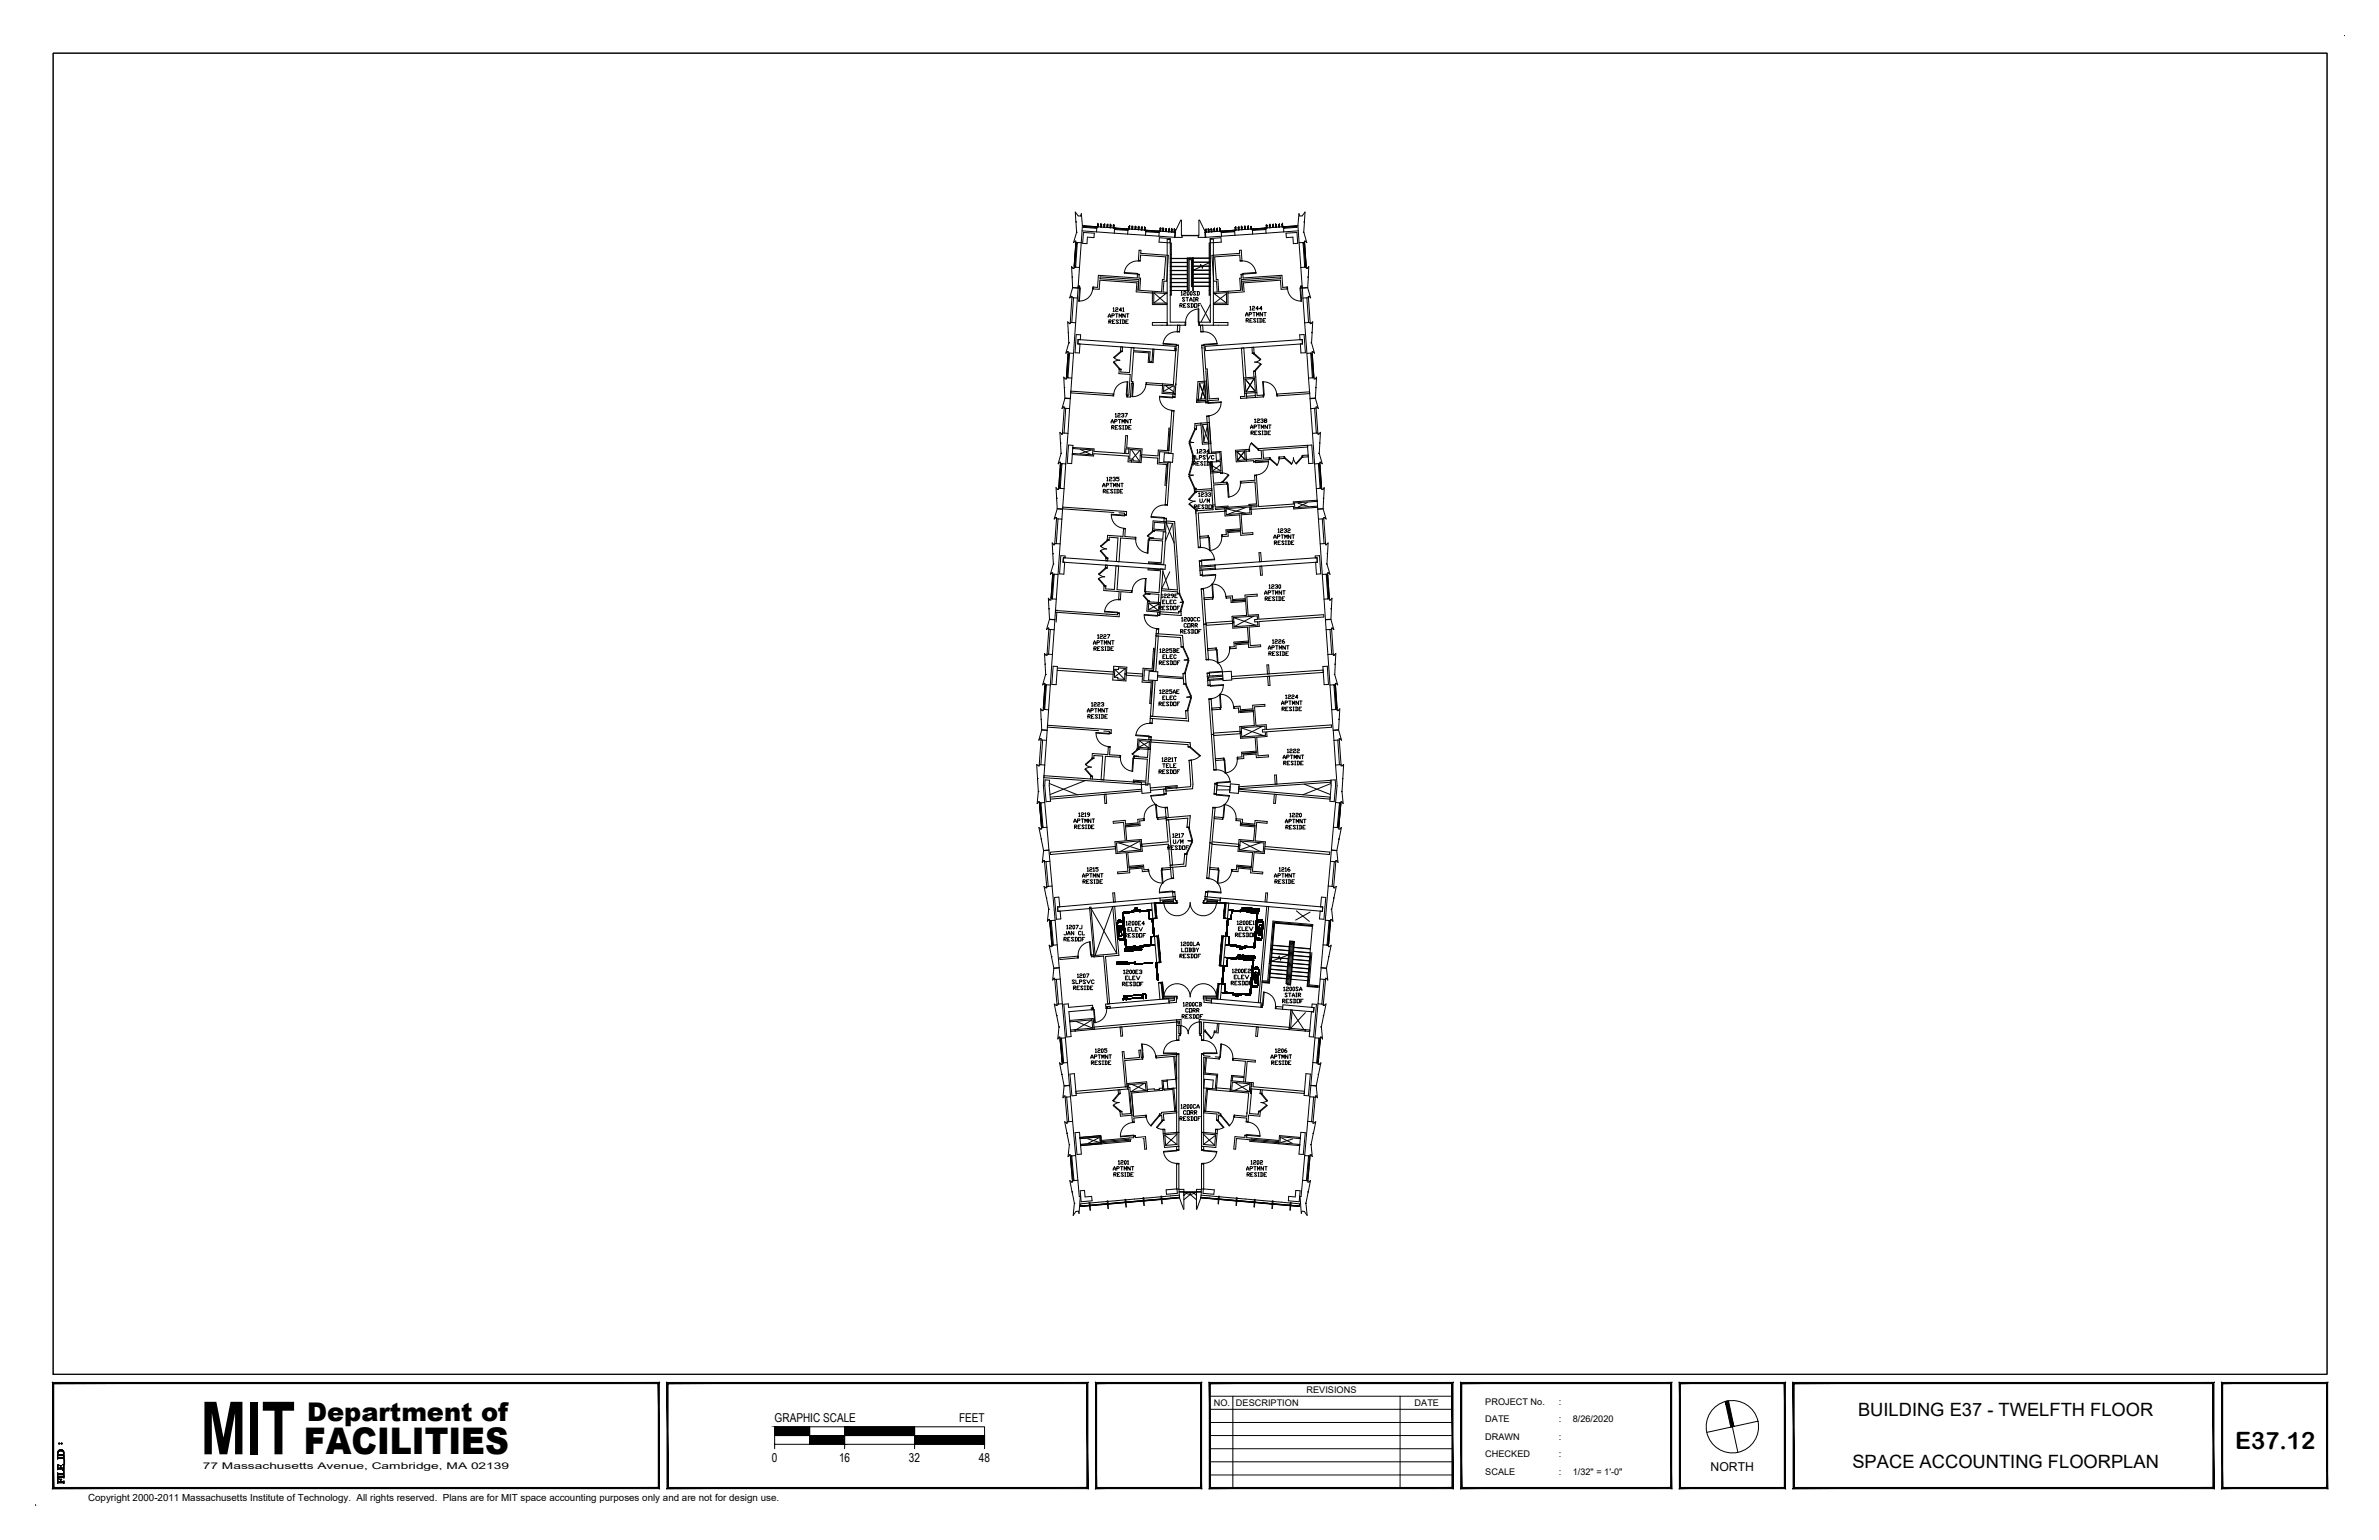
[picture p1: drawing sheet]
<svg xmlns="http://www.w3.org/2000/svg" width="432mm" height="279mm" viewBox="0 0 432 279" stroke-linecap="round" stroke-linejoin="round" font-family="sans-serif">
<defs><g id="words">
<text font-size="13.3" x="36.4" y="263.9">MIT</text>
<text font-size="6.7" x="55.1" y="263.9">FACILITIES</text>
<text font-size="4.7" x="55.8" y="257.7">Department of</text>
<text font-size="4.3" x="405.7" y="262.8">E37.12</text>
<g font-size="3.3">
<text x="337.2" y="256.9">BUILDING E37 - TWELFTH FLOOR</text>
<text x="336.2" y="266.4">SPACE ACCOUNTING FLOORPLAN</text>
</g>
<g font-size="2.2">
<text x="140.6" y="258.1">GRAPHIC SCALE</text>
<text x="174.1" y="258.1">FEET</text>
<text x="140.1" y="265.2">0</text>
<text x="152.3" y="265.2">16</text>
<text x="165" y="265.2">32</text>
<text x="177.7" y="265.2">48</text>
<text x="310.5" y="266.8">NORTH</text>
</g>
<text font-size="1.8" x="16" y="272.3">Copyright 2000-2011 Massachusetts Institute of Technology. All rights reserved. Plans are for MIT space accounting purposes only and are not for design use.</text>
<g font-size="1.7">
<text x="220.3" y="255.1">NO.</text>
<text x="224.3" y="255.1">DESCRIPTION</text>
<text x="237.1" y="252.7">REVISIONS</text>
<text x="256.8" y="255.1">DATE</text>
<text x="269.6" y="254.9">PROJECT No.</text>
<text x="282.9" y="254.9">:</text>
<text x="269.6" y="258.1">DATE</text>
<text x="269.6" y="261.3">DRAWN</text>
<text x="282.9" y="258.1">:</text>
<text x="282.9" y="261.3">:</text>
<text x="285.5" y="258.1">8/26/2020</text>
<text x="36.8" y="266.6">77 Massachusetts Avenue, Cambridge, MA 02139</text>
<text x="269.6" y="267.6">SCALE</text>
<text x="269.6" y="264.4">CHECKED</text>
<text x="282.9" y="267.6">:</text>
<text x="282.9" y="264.4">:</text>
<text x="285.5" y="267.6">1/32&quot; = 1'-0&quot;</text>
</g>
</g></defs>
<!-- layer: A-WALL -->
<g fill="none" stroke="#000" stroke-width=".18">
<path d="M195.9 51.9h-.2v.3h.2M198.4 52.4l1.1 .1 .1-1.7 6.7 .5-.1 1.7 3 .2M199.7 50.2l7 .5-.1 2v-1.7l-6.9-.4zM206.5 49.8l-.1 .6-7-.5-.2 2.2h-.8M206.6 47.3l.1-1.9h.4l-.1 .6 5.1 .3-.4 4.7h-.4l-.2 2h.7v.3l-2.4-.2v1.9h2.4v.3h-2.6v-2.2M206.9 47.3l.1-1 4.6 .3-.3 4.1h-.3l-.2 2.3-3.9-.3 .1-2.2h-.3l.1-.7M209.2 53.1h.1M209.2 58.5h2.6v.5h-2.6zM220.2 58.5h2.7v.5h-2.7M222.9 53.1h.1M225.1 47.3l-.1-1-4.5 .3 .3 4.1h.3l.1 2.3 4-.3-.2-2.2h.3v-.7M225.3 50.7l7.1-.5v.4l-7 .4 .1 1.7z"/>
<path d="M225.4 47.3l-.1-1.9h-.3v.6l-5 .3 .3 4.7h.5l.1 2h-.6v.3l2.3-.2v1.9h-2.3v.3h2.6v-2.2M225.6 49.8v.6l7.1-.5 .1 2.2h.8M233.6 52.4l-1.1 .1-.1-1.7-6.7 .5 .1 1.7-2.9 .1M236.1 51.9h.2l.1 .3h-.2M202.1 71.5l-7.7-.5-.1 .3 7.7 .5M203.2 67l-.1 .8 2 .1-.2 3.8h-.3M203.4 63.7v-.8l.3 .1v.7M203.5 67l-.1 .5 1.6 .1 .3-4.5h.5v.5l3 .2-.2 1.7 .5 .1 .1-2.3 .3 .1-.2 2.4-.9-.1 .1-1.7-2.7-.2-.4 5.5h.2M205.5 69.6h-.1l-.2 2.4h-.6M208.1 69.4l2.9 .2v.3l-2.9-.1M211.3 69.9l1.8 .1v1.3l-1.9-.2zM212.4 77.9l-.3 3.9z"/>
<path d="M212.7 74.5l-.2 3.2h-.3l-.3 4.1-1.7-.1v1l-3-.2M212.8 72l.1-.6h.4v.6M213.1 74.6l-.6 7.7-.4-.1v-.1l-1.6-.1-.1 1.1v.8l1.5 .1-.2 3.8 .3-4 .4 .1-.5 7.7M213.3 63.2h.2l-.1 .4h-.2zM213.4 69.8h.1M213.5 62.7l-.5 7.1-2-.2-.1 1.8 2.4 .1 .1-1.7M213.7 60.1l.1-1.1h.4l-.1 1.1M213.9 62.7l-.5 7.1M217.4 69.3l1.6-.1 .2 3.7-2 .1zM218 76.8h-1.1l-.1 1M218 76.8l.2 3.8 1.6-.1-.1-.3M218 76.8l1.5-.1v.3"/>
<path d="M218 77.1h-.8v.7M218.1 62.7l.1 .5M218.2 63.2h.1M218.2 63.2l.6 9.1-1.4 .1v.4l1.5-.2-.2-3.2-1 .1-.2 3.2M218.3 77h.9l.2 3.2-.9 .1zM218.4 60.1l-.1-1.1h-.4l.1 1.1M218.5 62.7l.1 .4M218.6 63.1l.2 3.9 .3-.1 .4 5.5 1.6-.1 .1 .3-2 .1 .1 .3M218.6 63.1h.1M218.8 72.7l.1 .3M218.9 67.2l.3 5.2M219 69.1v.1"/>
<path d="M219 75.6l.5 6.7M219.4 75.5l.5 6.7M226 68.8l1.7-.1 .2 2.3-1.8 .1zM226.1 68.5l-.3-5.4-.5 .1 .6 8.7-.8 .1 .1 .3 1.1-.1M226.2 71.3l.1 .9M227.5 67.4l.1 1M227.6 64v-1h-.4l.1 1.1M227.8 71.2l.1 .9M227.9 67.4l.3 4.3h1.1M227.9 71.8l-1.6 .1M227.9 72.1l-1.6 .1M227.9 68.4l-2.2 .2"/>
<path d="M228.1 71.2l-2.2 .2M229.3 72l-1.4 .1M231.8 71.5l5.9-.4v.3l-5.9 .4M202.2 93l-9.3-.7v-.3l11.6 .8-.1 .6M203.1 93l1 .1v.3M203.9 95.9l-.1 1.4-2.8-.2v.8M204.3 95.9l-.1 1.4 1.9 .2M204.9 81.3l2.4 .1-.1 1.5 2.9 .2v1.1l1.6 .1-.3 3.7h.3l-.2 3.5M204.9 81.3h-.4l.2-2.2-.4-.1-.2 3.3-5.5-.4v-.5l-3.9-.2v.2l3.7 .2-.1 .9-3.7-.2v.2l3.9 .2v-.4l6.3 .5-.1 1 2.4 .1 .1-1.2h-.2M204.9 81.3l-.1 1h-.5l.1-.9 .5 .1M205 83.5h.4v.3M205.1 81.5l1.9 .2-.1 2-1.3-.1 .1-.3h-.7z"/>
<path d="M206.1 97.8l-2.7-.2-.3 4.3h-.5l.3-4.3-1.6-.1v.5M208.6 98l2.4 .1-.3 4-2.2-.1v.3M208.6 97.7h.5M209.2 96.2v.1M209.3 94.5l2.4 .2-.1 1.7-2.4-.2zM209.4 97.7l1.6 .1 .2-1.3h.4l-.4 5.9-2.5-.2v.1M209.5 96.3v.1M209.5 94.8l1.9 .1-.1 1.2-1.9-.1zM211.3 94.1v.6h.4v-.6M216.5 82.8l-.1 .9M216.8 88.7v.5l3.2-.2-.1-.3-3.1 .2h.3M216.8 82.8l-.1 .9"/>
<path d="M217 92.7l.1 .5M217.1 88.9h.1M217.1 88.7v.2M217.1 89.2h.1M217.4 92.6v.1M217.8 97.3l1.5-.1v.3l-1.5 .1zM219.6 83.9l.3 4.1M219.6 83.9l.1 1.9 1.8-.1v.1M219.6 83.9l.3-.1 .1 1.7 1.6-.1-.1-1.7-.7 .1v-.3h.7l-.1-1.4-1.5 .1v-.2l1.7-.1 .3 3.9M219.9 88h.1M219.9 88l.3 4.5-3.2 .2 .5 6.6h.4l-.4-6.2 5-.4v-.4l4.3-.3v.2h.3l-.1-.5-6.4 .5v.2l1.7-.1-.1-.2M220 83.8l.3 3.9 1.4-.2"/>
<path d="M222 87.5h.1M222.7 87.5h-.7M222.7 87.8l-2.4 .2 .3 4 2.3-.2v.2M222.7 92h.1M224.5 81.9l1.4-.1 .1 1.6-1.4 .1zM225.2 87.3l2.6-.2-.1-.8h.3l.4 5.6 6.4-.4-.1-.4 4.4-.3v.2l-4.2 .2 .1 .9 4.1-.3v.2l-4.3 .3v-.4l-8 .5 .1 .6-4.3 .4-.1-.9h-.2v1.1l2.7-.2 .2 2.9-2.4 .1v-.1l2.4-.1M225.2 87.6l2.6-.1 .3 3.9-1.4 .1v.3M226.1 81.6l.2 2.1M226.1 81.9l.6-.1v-.3l-2.5 .2 .2 2.1 3.1-.2v.1h.4v-.1l2.6-.2v-.3h-1.2l-.1-1.4 8.2-.6-.1-.3-8.9 .6 .1 .3h.4l.1 1.5-2.8 .1M226.9 91.7l1.2-.1v.3l-1.1 .1 .2 1.3-1.9 .1 .2 3.4 1.9-.2v.4l-2.2 .1v-.7l-2.3 .2v.7l-1.1 .1v-.4h.8l-.1-.9 2.7-.2M232.2 82.9h.9v.3h-.9zM236.4 82.6h1l.1 .3h-1.1z"/>
<path d="M200.4 106.3l-.1 .8 2.8 .2-.1 1.4M200.6 103l.1-.5h.3l-.1 .5M200.7 106.4v.4l1.6 .1 .3-4.2h.4l-.3 4.3 2.7 .2M200.7 101.3v.4l.3 .1 .1-.5M202.9 111.3l-.1 .2-11.2-.7v.3l11.5 .8 .1-.6M205.4 107.5l-2-.1v1.3M207.9 107.7h.5M208.3 109.1v.1M208.3 109.2l-.2 1.7 2.4 .2M208.3 109.2l2.3 .1-.1 1.8M208.4 107.7h.1M208.4 103.1v.3l2.2 .2-.2 3.9-2.4-.1"/>
<path d="M208.5 109.4l1.9 .2-.1 1.2-1.9-.1zM208.6 109.1v.1M208.6 103.1v.1l2.1 .1v-.1l.4 .1-.5 6.3h-.4l.1-1.8h-1.6M209.8 115.4h.4l-.4 6.5M209.8 115.3v.1M209.9 115l-.2 2.6h-.3l-.3 3.8-1.6-.2-.2 2.6 1.7 .1-.3 3.7h.3l-.2 2.3M209.9 115l4.7 .3 .2 2h-.4l-.1-1.6-4.5-.3M209.9 114.1v.9M210.1 111.6v-.4h.4v.4M210.3 114.1v.9h-.4M213.8 107.2v.1M213.9 111v.2l-3.4-.2"/>
<path d="M214.1 107.6l-.9-13-1.5-.1v.4l1.2 .1 .8 12-2.9-.2v.4l2.9 .2v.3M214.3 111l.1 .7-3.9-.3v-.4M217.7 102.7l2.8-.2v.2l-2.5 .2v.4l2.6-.2v.2l-2.8 .2M217.7 102.7l.1 .8M217.8 103.5l.1 .8M218 106.9l.9 12.7M218.1 102.7v-.9h-.4v.9M218.2 103.5l.1 .8M218.4 106.8l.9 12.8M218.9 113.2l-.4 .1M218.9 113l4.9-.3v.4l-4.8 .3zM220.1 108.4l-1.5 .1v.3l1.5-.1"/>
<path d="M220.7 117.6l-1.5 .1v.3l1.5-.1M222.6 108.2l1.1-.1v.7l2.3-.2v-.6l2.2-.2v.3l-1.9 .2 .2 3.3 1.9-.1 .1 .8 11.8-.8v.4l-11.8 .9 .1 .8-1.9 .2 .2 3.3 1.9-.1v.3l-2.2 .2v-.7l-2.3 .2 .1 .6-1.1 .1M222.6 108.5h.8v.8l2.7-.2M223.7 112.9l.1 1.1 2.6-.2 .2 2.8-2.4 .2 2.4-.3M223.9 112l4.3-.2v.6h-.5v.4h.6v.6l-4.3 .3zM224 112.9h-.3M226.1 108.9l-2.5 .2v-.1l2.5-.2 .2 2.8-2.7 .2 .1 1.1M226.6 116.3l-2.6 .2v.8l-.8 .1M228.5 100.3h.3l.2 1.6h-.4zM228.7 102.7h.3l.1 1.6-.3 .1zM191.9 121.6l10.1 .7M191.9 121.2l10.2 .7"/>
<path d="M199.4 132.6l-9.3-.7v-.3l11.6 .8v.6M200.3 132.6l1.1 .1v.3M201.2 135.5l-.1 1.4-2.8-.2-.1 .8M201.5 135.5l-.1 1.4 1.9 .2M202.2 120.9l2.3 .1-.1 2.5-2.4-.1zM202.3 121.4l.7 .1v-.3l1.3 .1-.2 2-1.2-.1v-.3h-.6zM203.3 137.4l-2.7-.2-.3 4.3h-.5l.3-4.3-1.5-.1-.1 .5M204.2 122.3h.2M204.4 122.1l3 .2-.1 .4-2.9-.2zM205.9 137.3h.4M206.3 137.3h.1M206.4 135.8h.3v.1"/>
<path d="M206.4 135.8v.1M206.5 134.1l2.4 .2-.1 1.7-2.4-.2zM206.6 137.3l1.7 .1 .1-1.7h.4l-.5 6.7h-.4l.1-.5-2.1-.1v.1h-.2v-.4l2.3 .2 .3-4-2.5-.1M206.7 134.4l1.9 .1-.1 1.2-1.8-.1zM208.5 133.7v.4h.4l.1-.4M208.8 130.3l.4 .1-.1 .8M208.8 130.3l-.1 .9M208.8 129.9v.1M208.8 130v.3M209.4 121.8l.2-4-.3 3.9-1.6-.2-.1 2 1.6 .1-.3 3.8 .4-4M209.7 123.5l-.5 6.5-.4-.1M214.7 122.3l.1 .6-4.7-.3v.2l4.7 .3 .1 1"/>
<path d="M215.1 122.2l.2 1.8M215.2 129l.1 1.4-6.5-.5M215.6 129l.1 1.8-6.9-.5M215.8 138l.3 4.7-7.3 .7M216.1 135.5l-.1-.8-7.1-.5v.4l6.7 .5 .1 .4M216.2 138l.3 4.3v.8l-4.8 .4-.1-.4M219.1 122.2v.5M219.1 122.7l.1 .8M219.2 123.5l.1 .8M219.4 126.9l.9 12.8 .4-.1-.4-6.4M219.5 122.2l.1 .5M219.6 123.4l.1 .9"/>
<path d="M219.8 126.8l.5 6.4M220.3 133l4.8-.3 .1 .4-4.9 .3zM220.3 133.2l-.4 .1M220.6 137.7l1.5-.1v.3l-1.5 .1zM221.5 128.4l-1.5 .1v.3l1.5-.1M221.9 122.5l-2.8 .2M221.9 122.7l-2.5 .2v.3l2.6-.1M222 123.3l-2.8 .2M223.5 122.7l16.6-1.1 .1 .4-16.6 1.2M224 128.2l1.1-.1v.7l2.3-.2v-.7l2.2-.1v.3l-1.9 .1 .3 3.4 1.8-.1 .1 .8 11.8-.8v.4l-11.8 .9 .1 .8-1.9 .2 .2 3.3 1.9-.1v.3l-2.2 .2v-.7l-2.3 .2 .1 .6-1.1 .1-.1-.3 .8-.1v-.8l2.6-.2M224 128.5h.8l.1 .8M225.3 132.1l4.3-.3v.6h-.5v.4h.6v.6l-4.3 .3z"/>
<path d="M225.4 132.9h-.3M227.5 128.9l-2.5 .2v-.1l2.5-.2 .2 2.8-2.7 .2 .2 2.2 2.6-.2 .2 2.8-2.4 .2v-.1l2.4-.2M227.5 129.1l-2.4 .2M229.9 120.6h.4l.1 1.7h-.3zM230.1 122.7h.3l.1 1.6-.3 .1zM189.5 140.7l17.7 1.3v.3l-17.7-1.2zM190.6 154.6l11.8-1 .1 .4-11.8 1zM198 140.9l-.1 .4M198.3 140.9v.4M200.4 144.1h.3l.2 1.6-.4 .1zM202.6 152.9l4.3-.3 .2 1.6-4.3 .4zM204.3 149.8l2.4-.2v-.1l-2.4 .2 .2 2.8 2.7-.2v1.1"/>
<path d="M204.3 150l2.6-.2v-.9h.7v-.4l-1.1 .1 .1 .7-2.3 .2-.1-.7-2.2 .2 .1 .4 1.8-.2 .3 3.4-1.8 .1 .2 2.2 1.8-.2 .3 3.4-1.8 .1v.3l2.2-.2-.1-.6 2.3-.2v.7l1.1-.2v-.3l-.8 .1v-.9l-2.7 .3M207.2 143.2l-16.6 1.4M207.2 143.5l-16.6 1.5M207.2 153.4l.1 1-2.6 .3 .2 2.8 2.5-.2v-.1l-2.5 .2M207.2 153.4h-.2M210.9 157.5l1.5-.1 .1 .3-1.5 .1zM211.5 146.6l.4-.1 .2 1.8-.4 .1zM211.6 142.7l.1 1.3h-.4l-.1-.8 .4-.1M211.6 142.9l1.9-.1v.2l.2-.1-.1-.4-4.8 .5M211.7 148.5l-1.5 .1-.1-.3 1.5-.1 .1 .6M211.7 148.4h.1M211.7 148.4l4.3-.4-.1 2.1h-.5l.2-1.7-3.9 .4"/>
<path d="M211.7 148.8l.3 3.9-4.8 .5 .1 .4 4.8-.4 .3 3.8M211.7 148.8l.4-.1 .7 8.2-.4 .1M212.4 157l2.5-.2 .1-1.8h.4l-.2 2.1-2.8 .3M212.4 157v.4M212.4 157.4l.4-.1 .2 2h-.4zM219.6 152.9l.5-6.3h.4l-.5 6.1 4.9 .5-.1 .4-4.8-.4M219.6 157.4l1.5 .1v.3l-1.5-.1zM219.6 152.9l.4 .1-.6 6.3h-.4zM220.4 148.2l1.5 .1v.3l-1.5-.1zM220.5 142.2l.4-.1v.2h-.2h.2l-.1 1.7h-.4zM220.9 142.5l2.4 .2-.1 .7-2.4-.1zM223.1 143.5h.1"/>
<path d="M223.2 143.5h.1M224.8 153.4l-.1 1 2.6 .3-.2 2.8-2.4-.2v-.1l2.4 .2M224.8 153.4h.2M224.8 143.2l16.6 1.4v.4l-16.6-1.5zM224.9 142.7l16.7-1.1v.3l-16.7 1.2zM225.1 152.6l4.3 .3-.1 1.7-4.3-.4zM225.4 149.5l2.4 .2-.3 2.8-2.6-.2-.1 1.1M225.4 149.3l-.1 .3 2.5 .2M227.7 150l-2.6-.2 .1-.9h-.8v-.3h1.1v.7l2.2 .2 .1-.6 2.2 .1v.4l-1.9-.2-.3 3.4 1.9 .1-.2 2.2-1.9-.2-.3 3.4 1.9 .1v.4l-2.2-.2v-.7l-2.2-.2-.1 .7-1.1-.1v-.4l.8 .1 .1-.8 2.6 .2M229.6 153.6l11.8 1-.1 .4-11.7-1M231.3 144.1h.3l-.1 1.7-.3-.1zM231.3 140.6h.4l.1 1.7h-.3z"/>
<path d="M192.4 173.8l3.2-.3v.3l-3.2 .3zM197.8 164.6h.2l.8 8.7 3.9-.3-.7-8.5h.3l.8 8.8-2.4 .2 .7 8.6-.3 .1-.8-8.7-1.7 .1zM198.2 173.3l.3-.1v.3l-.3 .1zM198.6 173.6h.1M202 162h.3l.1 1.6-.3 .1zM209.5 163.8l.2 2.8h-.5l-.2-2.7M209.5 169.9h.5l.4 4.7h-.5zM209.6 163.8h1.4v-.4h2v-.3h.4v.3h.2v.4h-.6v-.2h-1.8v.3h-1.5l.3 2.7h-.3l-.1-.1h.2zM209.9 169.8h.3l.5 4.8-.3 .1-.1-.2h.2l-.4-4.5h-.2zM212.8 161.9l.4-.1 .1 .9h-.4zM213.3 162.7l.1 .4M213.3 162.7l-2.8 .2"/>
<path d="M213.4 163.1l-2.8 .2M218.7 163.1h.4v.3h1.9v.4h1.5l-.3 2.7 .2 .1h-.3l.2-2.7h-1.5v-.3h-1.7l-.1 .2h-.5v-.4h.2zM218.7 162.7l2.8 .2v.4l-2.8-.2M218.7 162.7v.4M218.8 161.8l.4 .1-.1 .8h-.4zM221.8 169.8h.3v.2h-.2l-.4 5.1h.2l-.1 .2-.3-.1zM222 169.9h.5l-.5 5.3h-.4zM222.6 163.8l.4 .1-.2 2.7h-.5zM229.6 163.6l.2-1.6h.3l-.2 1.7M229.9 164.5l-1.5 17.4M230.3 164.5l-1.6 17.4M195.1 186.8v.3"/>
<path d="M195.1 186.8l-.8 .1v.2h.8M198.1 182.9h.2l.1 .3h-.3zM198.6 186.7l-.2-1.9-4.2 .3v.3l4-.4 .1 1.5-3.2 .3M198.6 186.7l-3.5 .4M201 182.6h.5v.3l-.5 .1zM202.9 197.7h.4v.6l-.3 .1zM203.3 186.3h.3l.2 1.7h-.4zM203.7 190.8h.3l.1 1.3 2.7-.2-.1-1.3 .3-.1 .2 1.3h.1v.3l-3.2 .3 .5 4.8h-.3zM204.6 197.2l-9.3 .8v.4l9.4-.8M204.7 197.6l-.1-1 3.5-.3 .2 1.7M204.7 197.6h.1l.4 4.4-1.5 .2-.1-.5h-.3l.1 .8 2.3-.2M204.8 196.8l3.1-.3 .1 1.3-2.9 .3v-.8h-.2z"/>
<path d="M205.1 198.3h.1M208.3 198l-2.9 .3 .4 4.2 2.2-.2v.4l-2.2 .2 .1 .7h-.4l-.4-5.3M209.9 191.6l3.6-.3 .1 .3h-.4l.4 4.1h-.2l-.4-4-3.1 .2zM211 197.4l-.6 .1v.2h-.9v-.2l-1.2 .1v.4M211 181.3l-.3-3h-.4l.2 3M211 197.7h.2l-.1-1.5 .8-.1-.1-.1h-.9l.1 1.8-2.7 .2M211.4 197.6l1.7-.2 .3 4.2h-.2l-.3-4-1.5 .2zM213.1 181.1h-1.9l-.2-2.9h-.3v.2h.1l.2 2.8h2.2v.3l-1 .1v.4l1.3-.1 .1-1h-.5v.3M213.5 185l.1 .3h.5v.5h-.3v-.4h-.2M213.5 185l.9-.1v1.1h-.8M213.5 185l.1 .4M213.5 185l-14.9 1.3v.4"/>
<path d="M213.6 185.4v3.3h.4v-.8h.2v-.3h-.2v-1.6M213.6 185.4l-15 1.3M218.5 180.9h.4v.6l1 .1v.4l-1.4-.1zM218.9 181.1h1.9l.3-2.7h.3l-.2 .2-.2 2.6h-2.1M219.6 191.7l-1.1-.1v-.4h-.4v17.4h.4v-.6h-.4M220.6 191.7l.7 .1v.3l-2.3-.2-.2 2.8 2.2 .2-.2 2.9M220.8 197.8l-1.6-.2-.4 4h-.2l.4-4.2 1.6 .2 .2-2.5-2.3-.2 .3-3h-.3v13.6h-.4M220.8 197.8l2.5 .2M220.8 197.4l2.5 .2v.4M221 185.7l.2 .1-.1 1.6-.7-.1 .1-.2h.3zM221 181.3l.3-2.8h.5l-.3 2.8M223.3 198l3.3 .3-.3 3.7"/>
<path d="M223.4 196.1l.1-1 2.3 .2 .3-2.8-2.3-.2 .1-.3 4 .4-.1 .3-1.4-.1-.3 3.7M223.4 196.1l-.1 1.9M223.4 196.1l4.1 .3-.1 .8 9.4 .8-.1 .4-9.5-.8-.1 .7M223.7 196.1v-.8l2.1 .2-.1 .8M223.7 196.4l3.2 .2-.1 1.5-3.2-.3zM227 198.3h.1M227 197.5h.1M227 197.5v.8M227.1 196.7v.4M227.1 198.3l-.3 3.7 1.6 .2v-.5h.3v.8l-2.1-.2-.1 1.2h-.3v-.6l-2.2-.2 .1-.4 2.2 .2v-.5M227.1 196.4l-.1 1.9M228 186.3l.4 .1-.2 1.6h-.3z"/>
<path d="M228.8 197.7l-.1 .6 .3 .1 .1-.7M228.9 182.3l.2 .1-.1 .4-.2-.1M232.8 182.7l-1.2-.1v.4l1.2 .1M236.9 186.8l-2.7-.2 .3-3.3-.2-.1-.3 3.6v-.4l-16.3-1.4v.4h.4v2.2h-.2v.3h.2v.8h.4v-1.5h.2l.1-.3h-.3v-1.4l18.4 1.6M236.9 186.8v.3M236.9 186.8l.8 .1v.2h-.8M196 206.4v.2M196 206.4l3.8-.4 .1 .7-.1-.5-3.8 .4M196 206.4l3.7-.3v.2l-3.7 .3M196.1 207.6l3.8-.3v-.4l.1 .6-3.9 .3zM199.6 206.3l.1 .5M199.7 206.9v.6"/>
<path d="M207.5 206.6h.1l.2 1.9h.3l-.2-2.3-1.8 .2v-.3h-.3v.3l-6 .5 .1 .2 5-.4 .1 .2-5.1 .4v.2l5.3-.4v-.3h.1M210.8 201.8l2.8-.2v.3l-2.4 .2 .1 1.1h-.4v-.8h-.4v-.3h.3zM211.1 205.6l.3 2.6 2.6-.2M211.4 205.9l2.2-.2v1.9l-2 .2zM211.5 205.6l-.1-.7h-.3v.7M213.6 211.2h.4v4.5h-.4zM214 205.5h-.4v-14.2h.4v17.3h-.4v-.6h.4M214 205.4l-2.9 .2M218.1 205.4l2.8 .2M218.1 211.2h.4v4.5h-.4zM218.4 205.7l2.2 .2-.1 1.9-2.1-.2zM218.5 201.6l2.7 .2v.3h.3v.3h-.3l-.1 .8h-.3l.1-1.1-2.4-.2z"/>
<path d="M220.6 205.6v-.7h.4l-.1 .7M220.9 205.6l-.2 2.6-2.6-.2M226.3 202h.1M227.1 206.7l5 .4v.4v-.2l-5-.4zM232.1 206.9l-5.8-.5v-.3l-.3-.1-.1 .4-1.8-.2-.2 2.3h.4l.1-1.9 2.5 .2-.1 .3 5.3 .4M232.1 206.9h.1M232.2 206.7v-.7l3.8 .4v.2l-3.6-.3v.5M232.4 206.9l-.1 .4 3.6 .3v.2l-3.8-.3"/>
</g>
<!-- layer: A-DOOR -->
<g fill="none" stroke="#000" stroke-width=".18">
<path d="M195.9 51.9l.1 .4zM196 52.3h.1l-.2 2.3h-.1M196 52.3l-.2 2.3M198.3 52.4a2.38 2.38 0 0 1-2.5 2.2M198.4 52.1v.3zM204.1 49.4l2.4 .2v.1l-2.4-.1zM206.5 49.7l.3 .1zM206.6 47.3l.3 .1zM206.6 47.4a2.38 2.38 0 0 0-2.5 2.2M215.1 58.5l.1 .5zM217.5 56.1h.1l.1 2.9v-.5h-.2zM217.6 56.1a2.38 2.38 0 0 0-2.4 2.4"/>
<path d="M225.1 47.3h.3zM225.3 49.8h.3v-.2l2.4-.2v.2zM225.4 47.4a2.38 2.38 0 0 1 2.6 2.2M233.6 52.1v.3zM233.7 52.4a2.38 2.38 0 0 0 2.5 2.2M236 52.3h.1l.2 2.3h-.2zM236.1 51.9v.4zM202.1 71.5v.3zM202.1 65.8l.1-.1 1 1.2zM202.1 64.8l.5 .4 .7 .2M202.2 64.8l1.2-1v.1l-1.1 1zM203.2 66.8v.2h.3l-.3-.1"/>
<path d="M203.3 65.3l-.7 .1-.5 .3M203.4 63.8v.1M203.4 63.7h.3zM204.6 69.3h.1l-.2 2.7 .1-.3h-.2zM204.7 69.3a2.38 2.38 0 0 0-2.5 2.2M205.6 69.3v.3zM205.6 69.6h.1l-.1 2.4h-.1M205.6 69.6l-.1 2.4M208 69.7a2.38 2.38 0 0 1-2.5 2.3M208 69.4l.1 .4zM210.5 71.9a2.38 2.38 0 0 0 2.2 2.5M210.5 71.9l2.8 .1h-.5v.2l-2.3-.2z"/>
<path d="M211.1 62.4l.1-.1 2.3 .2v.1M211.1 62.4l2.4 .2M212.7 74.5l.4 .1zM213.5 62.6l.4 .1zM213.7 60.1h.4zM213.7 60.2a2.38 2.38 0 0 0-2.6 2.2M216.8 77.8h.4l-.1 .1h-.3zM216.8 77.9l.1 .1-.9 2.2-.1-.1M216.8 77.9l-.9 2.2M218 60.1l.4 .1zM218.1 62.6l.4 .1zM218.3 60.2a2.38 2.38 0 0 1 2.6 2.2"/>
<path d="M218.9 73l2.7-.1 .1 .1-2.4 .2v-.2zM219 75.5h.4zM220.9 62.4v-.1l-2.4 .2v.1M220.9 62.4l-2.4 .2M221.6 72.9a2.38 2.38 0 0 1-2.2 2.5M227.3 64.1h.3zM227.6 64.1v.2M227.6 64.1l-.1 .1 1.2 1.1 .1-.1M227.6 64.1l1.2 1.1M227.7 65.7l.6 .1 .6 .3M227.9 67.2v.2h-.4l.4-.1M228.8 66l.1 .1-1 1.2-.1-.1z"/>
<path d="M228.8 65.2l-.5 .4-.6 .1M229.2 69.3a2.38 2.38 0 0 1 2.5 2.2M229.2 69.3h.1l.2 2.4h-.1M229.2 69.3l.2 2.4M229.3 71.7l.1 .3zM231.7 71.5l.1 .3zM199.7 100l.1-.1 1 1.2v.1M199.7 100l1.1 1.2M199.8 99.1l.5 .3 .6 .2-.7 .1-.5 .3M199.8 99.1l1.2-1.1 .1 .1-1.3 1zM201 97.9l.3 .1zM201.7 93.3a2.38 2.38 0 0 0 2.2 2.5"/>
<path d="M201.7 93.3l2.7 .1h-.3v.2l-2.4-.2zM203.9 95.9h.4zM206.1 97.5v.3zM206.1 97.8a2.38 2.38 0 0 0 2.3 2.5M208.2 97.2l.9 .4M208.3 97.2l.9-.8v.1l-.9 .8zM208.5 97.7l-.1 2.6h-.2l.2-2.3h.2zM209 93.8v-.1l2.3 .2v.1M209 93.8l2.3 .2M209.1 97.6l.3 .1zM209.2 96.3l.3 .1zM211.3 94l.4 .1z"/>
<path d="M211.5 91.5l.4 .2zM211.5 91.6a2.38 2.38 0 0 0-2.6 2.2M215.7 90.6l.6 .3h.6M215.8 86.1l.8 .1M215.8 86.4h.1l1 2.1-.1 .1zM215.8 91.5l.1-.1 1.2 1-.1 .1M215.8 91.5l1.2 1M215.8 80.4h.2l.6 2.2-.1 .1M215.8 80.4l.7 2.3M215.8 80.1l.9 .2M216.4 83.7v.1M216.4 83.7h.3z"/>
<path d="M216.4 83.8l.1 .1-.6 2.3-.1-.1M216.4 83.8l-.6 2.3M216.5 82.7h.3v.1h-.3zM216.6 86.2l-.8 .2M216.7 80.3l-.9 .1M216.7 83.7h.1M216.7 83.7l.1 .1h-.4M216.8 88.6h.3v.1h-.3zM216.8 89.4h.1l-1 1.2h-.1M216.8 89.4l-1 1.2M216.8 89.2h.3v.1l-.3 .1zM216.9 90.9l-.6 .2-.5 .4"/>
<path d="M217 92.5h.4v.1l-.4 .1zM217.5 99.3h.4zM217.9 99.3a2.38 2.38 0 0 1 2.5 2.2M219.3 97.2l.1 .3zM219.4 97.5h.1l.2 2.4h-.2zM221.5 85.8l.4 .1zM221.7 87.5h.3zM221.7 97l.1 .4zM221.7 97.3a2.38 2.38 0 0 1-2.2 2.6M221.9 85.8l.6 .1 .5 .3M222.7 87.5l.1 .3zM222.8 87.8h.1l.2 2.4h-.2"/>
<path d="M222.8 87.8l.1 2.4M222.9 86.2h.1l-1 1.2h-.1zM225.1 87.3l.1 .3zM225.1 87.6a2.38 2.38 0 0 1-2.2 2.6M226.7 81.5l.1 .3zM227.1 80.4l-.3 .5v.6M227.2 80.4h-.1l1.2 1.1 .1-.1M227.2 80.4l1.2 1M227.5 83.7l.4 .1zM227.7 86.2l.3 .1zM228.4 81.4v.3zM230.2 83.6a2.38 2.38 0 0 1-2.2 2.6"/>
<path d="M230.2 83.6v.2l-2.3 .1v-.1M230.2 83.6l-2.3 .2M230.5 83.1l.1 .3zM230.6 83.3l1.2 1v.1l-1.2-1zM232.1 82.9v.4zM232.1 83.2v.7l-.3 .5M233.2 83.2l-.1-.3v.3h.2M233.3 83.1l1.2 1-.1 .1-1.2-1zM235.3 84.2l-.4-.5-.1-.6-.1 .6-.3 .5M236.2 83h.2M236.3 82.6l.1 .4zM236.4 83l-.1-.1-1.1 1.2 .1 .1"/>
<path d="M236.4 83l-1.1 1.2M199.4 105l1.1 1.2h-.1zM199.4 104.1l.5 .4 .6 .1-.6 .1-.6 .3M199.4 104.1l1.2-1 .1 .1-1.2 1zM200.4 106.2l.3 .2zM200.5 111v-.1l2.4 .2v.1M200.5 111l2.4 .2M200.6 103l.3 .1zM200.8 101.2l.3 .1zM202.9 111.2h.3zM203 108.7l.4 .1zM203.1 108.8a2.38 2.38 0 0 0-2.6 2.2"/>
<path d="M205.4 107.2v.3zM207.5 108.1l.1-.1 .8 .9-.1 .1zM207.7 111.5a2.38 2.38 0 0 0 2.2 2.5M207.7 111.5l2.4 .2M207.7 111.5v.1l2.4 .2v-.1M207.9 107.4v.3zM208 105h-.1l-.2 2.3 .2 .1M208 105l-.1 2.4M208 105a2.38 2.38 0 0 0-2.5 2.2M208.3 109h.3zM208.4 107.8l-.9 .3M208.4 107.7l.3 .1z"/>
<path d="M209.9 114l.4 .1zM210.1 111.6l.4 .1zM213.7 107.7l.4-.1zM213.9 110.9l.4 .1zM214.1 107.7l-.1 .1 .7 1.4h.1M214.1 107.7l.7 1.5M214.2 109.3h.6M214.4 117.3h.4zM214.8 109.2l-.6 .1M214.8 109.4l-.1-.1-.5 1.5 .1 .1M214.8 109.4l-.5 1.5M214.8 117.4h-.1l1 2.2h.1"/>
<path d="M214.8 117.4l1 2.2M215.7 119.8l.1 .1-.7 2.2h-.1zM215.8 119.5l-.9 .2 .9 .1M217.7 101.7l.4 .1zM217.9 104.3h.4zM218 106.8h.4zM218.1 101.6l2.3-.2 .1 .2-2.4 .1zM218.9 119.6l.4 .1zM219.3 119.7a2.38 2.38 0 0 1 2.6 2.2l-2.4 .1v.1M219.9 106a2.38 2.38 0 0 1 2.6 2.2M220 106h.1l.2 2.4h-.2v.3zM220.6 104.2a2.38 2.38 0 0 1-2.2 2.6"/>
<path d="M220.6 104.2l.1 .1-2.4 .2v-.1M220.6 104.2l-2.3 .2M220.7 117.6l.1 .3zM220.8 117.9h.1l.2 2.3-.1 .1zM222.5 108.2l.1 .3zM223.2 117.4v.3zM223.2 117.7a2.38 2.38 0 0 1-2.2 2.6M196.9 139.6l.1-.1 1.1 1.2-.1 .1M196.9 139.6l1.1 1.2M197 138.7l.5 .3 .6 .2M197 138.7l1.2-1.1 .1 .1-1.2 1zM198.1 139.2h-.6l-.6 .4"/>
<path d="M198.2 137.5l.3 .1zM198.9 132.9a2.38 2.38 0 0 0 2.3 2.5M199 132.9l2.3 .2v.1l-2.3-.2zM201.2 135.4l.3 .1zM201.4 133h.3zM203.3 137.1l.1 .3zM203.4 137.4a2.38 2.38 0 0 0 2.2 2.5M205.5 136.8l.8 .4M205.5 136.8l.9-.8 .1 .1-.9 .8zM205.8 137.6h-.2l-.1 2.3h.1M205.8 137.6l-.2 2.3M205.8 137.2v.4z"/>
<path d="M206.2 133.3l2.3 .2v.2h.5l-2.8-.2zM206.3 137.2h.3zM206.4 135.9h.3zM208.7 131.2l.4 .1zM208.7 131.3a2.38 2.38 0 0 0-2.5 2.2M214.7 122.2h.4zM214.9 124.1h.4zM215.2 128.9l.4 .1zM215.3 124.1l-.1 .1 .9 2.1h.1M215.3 124.1l.9 2.2M215.4 126.5l.8 .1M215.7 135.5h.4z"/>
<path d="M215.8 137.9h.4zM216.1 135.5l-.1 .1 1.8 1.6 .1-.1M216.1 135.5l1.8 1.6M216.2 126.3l-.8 .2M216.3 126.6l-.2-.1-.6 2.3 .1 .1M216.3 126.6l-.7 2.3M217.8 137.1l-.5 .5-1.1 .3M219.1 122.1l.4 .1zM219.3 124.3l.4 .1zM219.4 126.8h.4zM219.7 124.4l2.3-.2 .1 .1-2.4 .2zM220.3 139.7h.4z"/>
<path d="M220.7 139.7a2.38 2.38 0 0 1 2.6 2.2M221.3 126a2.38 2.38 0 0 1 2.6 2.2M221.4 126h.1l.2 2.3h-.2zM221.5 128.4l.1 .3zM221.9 121.9l-2.4 .2M222 124.2a2.38 2.38 0 0 1-2.2 2.6M222.1 137.6v.3h.2l.2 2.3h-.1zM223.9 128.2l.1 .3zM224.6 137.4l.1 .3zM224.6 137.7a2.38 2.38 0 0 1-2.2 2.5M198 140.8l.3 .1zM207.6 148.5l.1 .4z"/>
<path d="M208.4 157.7l.1 .3zM208.5 158a2.38 2.38 0 0 0 2.6 2.2M208.9 144.3a2.38 2.38 0 0 0 2.6 2.2M208.9 144.3l2.4-.2v.1l-2.4 .2zM209.7 146h.2l.2 2.3-.2 .1zM209.8 145.9a2.38 2.38 0 0 0-2.1 2.6M210.1 148.3l.1 .3zM210.8 157.9l.1-.1 .2 2.4h-.1zM210.9 157.5l.1 .3zM211.3 144h.4zM211.5 146.5h.4zM212.6 159.3h.4z"/>
<path d="M212.6 159.4a2.38 2.38 0 0 0-2.2 2.6M215 154.9l.4 .1zM215.4 150.1l.5 .1zM215.6 152.5l.8 .2M215.9 150.2h-.2l.6 2.3h.2M215.9 150.2l.6 2.3M216.4 152.8l-.1-.1-1 2.2h.1M216.4 152.8l-1 2.1M216.5 152.5h-.9M219 159.3l.4 .1zM219.4 159.4a2.38 2.38 0 0 1 2.2 2.6M220.1 146.5l.4 .1z"/>
<path d="M220.4 144l2.7 .3v.2l-2.3-.3v-.2zM220.5 142.1h.4zM220.9 142l2.4-.2v.1l-2.4 .2zM221.1 157.5l.1 .4zM221.2 157.9h.1l-.2 2.3h-.1M221.2 157.9l-.2 2.3M221.9 148.3v.4zM222.2 146a2.38 2.38 0 0 1 2.1 2.6M222.2 146h.1l-.2 2.4h-.1M222.2 146l-.2 2.4M223.1 144.3a2.38 2.38 0 0 1-2.6 2.2M223.5 158a2.38 2.38 0 0 1-2.6 2.2"/>
<path d="M223.6 157.7v.4zM224.4 148.5v.4zM195.6 173.5l.1 .3zM197.8 170.9h.1l.3 2.7v-.3h-.2zM197.9 170.9a2.38 2.38 0 0 0-2.2 2.6M209.1 166.7h.1l.1 1.6zM209.2 166.6h.5zM209.3 168.3l.1 1.6h.1l-.1-1.6M209.5 169.9l.5-.1zM209.8 174.7h.1l.2 1.6h-.1zM209.9 174.6h.5zM210.1 176.3l.1 1.6h-.1l-.1-1.6"/>
<path d="M210.3 178.3l.4-.1zM210.5 161.9l2.3-.2v.2l.4-.2-2.7 .3zM211.3 163.8v.1h2.3v-.5v.4h.2M211.3 163.8h1.7M211.3 163.8a2.38 2.38 0 0 0 2.3 2.4 2.38 2.38 0 0 0 2.4-2.5 2.38 2.38 0 0 0 2.4 2.5 2.38 2.38 0 0 0 2.4-2.4M218.3 163.8h.2v-.4l-.1 .5h2.4v-.1M218.8 161.7l.4 .2zM219 163.8h1.8M219.2 161.8v-.1l2.4 .2v.1M219.2 161.8l2.4 .2M221.3 178.4l.5 .1zM221.6 175.2l.4 .1z"/>
<path d="M221.9 176.9l.3-1.6-.2 1.6M221.9 176.9h.1l-.1 1.6zM222 169.8l.5 .1zM222.3 166.6l.5 .1zM222.8 168.3l-.2 1.6h-.1M222.8 168.3l-.3 1.6M222.8 166.7h.1l-.1 1.6M222.8 166.7l-.1 1.6M229.3 180h.2l-.3 2.4h-.1M229.3 180l-.2 2.4M198.3 182.9h.2v.3h-.1zM198.5 183.2h.1l.2 2.3h-.1"/>
<path d="M198.5 183.2l.2 2.3M200.8 182.6h.2v.4h-.1zM200.9 183a2.38 2.38 0 0 1-2.2 2.5M202 199.7l.5 .3h.6l-.6 .2-.5 .4M203 198.5v.1M203 198.5h.1l-1 1.3-.1-.1zM203 198.4l.3-.1zM207.2 189.4a2.38 2.38 0 0 1 2.6 2.2M207.2 189.4h.1l.1 1.3M207.2 189.4l.2 2.4M207.3 191.8l.1 .3zM207.4 190.9l.1 .9h-.1"/>
<path d="M209.8 191.6l.1 .3zM211.2 191h2.4v.3h.4l-2.8-.1zM211.3 180.9v-.2h2.3v.5v-.3M211.3 180.9h1.8M211.3 180.9a2.38 2.38 0 0 1 2.3-2.4 2.38 2.38 0 0 1 2.4 2.4 2.38 2.38 0 0 1 2.4-2.4 2.38 2.38 0 0 1 2.4 2.4M213.6 188.7l.4 .1zM213.6 188.8a2.38 2.38 0 0 0-2.4 2.4M214.2 186.1h.1v1.5h-.1v.3zM217.7 185.4h.1l.1 2.5v-.3h-.2zM217.8 185.4a2.13 2.13 0 0 0-2.1 2.2 1.42 1.42 0 0 0-1.5-1.5M218.1 188.7l.4 .1zM218.1 191.1l.4 .1v-.2h2.4v.1z"/>
<path d="M218.4 180.9l.1 .3-.1-.5h2.4v.2M218.4 188.8a2.38 2.38 0 0 1 2.4 2.3M218.8 186.9v.3zM218.9 187.1l1 1.3h-.1l-1-1.2zM218.9 180.9h1.9M220.4 187.3l-.2 .6-.4 .5M220.4 187.1v.2zM221.6 189.4h.1l-.2 2.4h-.2v.3zM221.6 189.4a2.38 2.38 0 0 1 2.2 2.6M223.8 192v.3zM228.7 198.3l.3 .2zM228.9 198.5h.1l1.1 1.2-.2 .1z"/>
<path d="M229 198.5v.1M229.1 182.4v.4zM229.3 180a2.38 2.38 0 0 1 2.2 2.6M230.1 199.7l-.6 .3h-.6l.6 .2 .5 .4M231.5 182.6l.1 .4zM202.1 200.6v-.1l1.3 1-.1 .1M202.1 200.6l1.2 1M203.3 201.5v.1M203.3 201.6l.3 .1zM203.4 206.2l2.3-.3 .1 .2-2.4 .2zM205.5 203.6l.4 .1zM205.6 203.7a2.38 2.38 0 0 0-2.2 2.5"/>
<path d="M205.8 206.1h.3zM208 202.3v.4zM208.1 202.6l.1 .8 .7 .9M209.9 204.5l.6 .3 .6 .1M210.4 202.1l.1 .4zM210.5 202.5l-.1-.1-1.6 1.8 .1 .1M210.5 202.5l-1.6 1.8M210.9 203.2l.4 .1zM210.9 203.3l.1 .1-1 1.2-.1-.1M210.9 203.3l-1 1.2M211.1 204.9h.3zM211.2 208.9a2.38 2.38 0 0 0 2.4 2.2"/>
<path d="M213.6 208.6l.4 .1zM213.6 211.1l.4 .1zM213.6 208.7v.1l-2.4 .2v-.1M213.6 208.7l-2.4 .2M218.1 208.6l2.7 .3v.1l-2.3-.2v-.2zM218.1 211.1l.4 .1zM220.7 204.9h.3zM220.8 203.2h.3zM220.8 208.9a2.38 2.38 0 0 1-2.4 2.2M221.1 203.3l-.1 .1 1 1.2 .1-.1M221.1 203.3l1 1.2M221.5 202.1l.1 .3z"/>
<path d="M221.6 202.4h.1l1.5 1.8-.1 .1zM222.1 204.5l-.5 .3-.7 .1M224 202.6l-.2 .7-.7 .9M224 202.3v.4zM226 205.9l.3 .2v-.3l2.4 .3v.1zM226.2 203.5l.3 .1zM226.5 203.6a2.38 2.38 0 0 1 2.2 2.6M228.4 201.6l.3 .1zM228.8 201.5v.1M230 200.6l-.1-.1-1.2 1 .1 .1M230 200.6l-1.2 1"/>
</g>
<!-- layer: A-GLAZ -->
<g fill="none" stroke="#000" stroke-width=".18">
<path d="M194.3 58.5h.2M194.3 58.5l-.1 .2h-.1l-.3-.3 .3 3.8-.6 1.9 .2-.3h.2v.2M194.5 58.5l.7 .1M194.6 54h.3M194.6 54l-.3 4.5M194.9 54l-.4 4.5M194.9 54l.7 .1M195 48.5l-.1 .2h-.2l-.2-.3 .2 3.8h1M195 48.5h.9M195.1 48.2v.2h.1M195.2 48.4v.1h-.2M195.3 44.3l-.3 4.2"/>
<path d="M195.3 44.3l-.3 3.9h.1M195.3 44v.3M195.3 44.3h.1M195.3 44h.3l-.1 .1M195.3 44.3l-.3 3.9M195.3 44h1M195.4 44.3l-.3 3.9M195.5 44.1h-.1v.2M195.5 44.1l-.3 4.3M195.7 52.3l-1-.1-.5 1.9 .2-.3h.2v.2M196.4 41.9l5.8 .4M196.5 40.9l-2 27.7"/>
<path d="M196.5 40.9l-.2-2.1-.2 .4h-.4l-.5-.7 .3 3.7-.6 1.8 .2-.3h.2v.3M196.5 41h.2M196.7 41l-.1 .2h.1M196.7 41h.1M196.7 41.2l2.3 .2M196.8 41l2.1 .1h-2.1M196.8 41v.1M196.8 41.1l-.1 .1M196.8 41.1l2.1 .2M198.9 41.3l.1 .1M199.1 41.1v.3h-.1M199.1 41.1h-.2v.2"/>
<path d="M199.1 41.1h.1M199.1 41.1l-.1 1M199.2 41.1l.1 .1M199.2 41.1l3 .3M199.3 40.7h.1M199.3 40.7l-.1 .4M199.3 40.7v.1M199.4 40.7h.1M199.4 40.7h-.1M199.4 40.7l-.1 .1M199.4 40.7l-.1 .5M199.4 40.7l-.1 .4"/>
<path d="M199.8 40.7h.1M199.8 40.7l.1 .1M199.8 40.7v.5h.1M199.9 40.8h.1M199.9 40.7v.5M199.9 40.7v.1M200.4 40.8v.4h.1v-.4M200.4 40.8h.1M200.5 40.8h.1M200.9 40.8v.5h.2v-.5M200.9 40.8h.1M201 40.8h.1"/>
<path d="M201.1 40.8h.1M201.1 40.8l-.1 .5M201.5 40.8h.1M201.5 40.8h.1v.5h-.1zM202 41.4h.2M202.1 40.9h.1M202.1 40.9l.1 .1M202.1 40.9l-.1 .5M202.1 40.9v.1M202.1 40.9l-.1 .4M202.2 41.4h.1M202.2 40.9h.1"/>
<path d="M202.2 40.9v.5M202.2 40.9v.1M202.2 42.3l2.5 .2M202.3 41.4v.2h.1M202.3 41.4h.2M202.3 41.4l-.1 .9M202.4 41.6l2.2 .2M202.5 41.5l2 .2M202.5 41.5l-.1 .1M202.5 41.4l2 .2zM202.5 41.4v.1M202.5 41.4l2 .1"/>
<path d="M204.5 41.7l.1 .1M204.5 41.5h.2M204.5 41.5v.2M204.7 42.5l3.2 .2M204.7 41.5h.2M204.7 41.5l-.1 .3M204.7 41.5v1M204.9 41.5l2.9 .3M204.9 41.1h.1M204.9 41.1v.4M205 41.1h.1M205 41.1v.4h-.1"/>
<path d="M205.5 41.1h.1M205.5 41.1v.1M205.5 41.1l-.1 .5h.2v-.5M205.6 41.1h.1M205.6 41.1l-.1 .1M205.6 41.1v.5M206.1 41.2h.1M206.1 41.1l-.1 .5h.1v-.4M206.6 41.2h.1v.5h-.1zM206.7 41.2h.1M207.2 41.2h.1M207.2 41.2l-.1 .5h.2v-.5"/>
<path d="M207.3 41.2h.1M207.7 41.3h.1M207.7 41.3v.4l.1 .1M207.7 41.3l.1 .1M207.8 41.3v.1M207.8 41.8h.2M207.8 41.3h.1M207.9 41.3l-.1 .5M207.9 41.3h-.1M207.9 42.7l2.4 .2M208 41.8v.3M208 41.8h.2"/>
<path d="M208 41.8l-.1 .9M208 42.1l2.3 .1M208.2 41.9l2 .2M208.2 41.9l-.2 .2M208.2 41.8l2 .1M208.2 41.9l2 .1M208.2 41.8v.1M210.2 42.1l.1 .1M210.2 41.9h.3M210.2 41.9v.2M210.3 42.2h.1v-.3l-.1 1M210.5 41.9h.2"/>
<path d="M210.5 41.9l2.7 .2M210.6 41.5h.1M210.6 41.5l-.1 .4M210.7 41.5h.1M210.7 41.5v.4M210.7 41.5h-.1M211.1 41.5h.1M211.1 41.5l-.1 .5h.2v-.5v.1M211.1 41.5v.1M211.1 41.6h.1M211.6 41.5h.1v.5h-.1zM211.6 41.5v.5"/>
<path d="M212.1 41.6h.1v.5h-.1zM212.2 41.6h.1M212.6 41.6v.5h.1M212.6 41.6h.1M212.6 41.6l.1 .1M212.7 41.6h.1M212.7 41.6v.5M212.7 41.6v.1M213.1 42.1h.1M213.1 41.6h.1M213.1 41.6v.5M213.2 42.1h.1"/>
<path d="M213.2 41.6h.1M213.2 42.1l1.1-2.1h.1l.1 2.8h3l.1-2.8h.1l1.1 2.1M213.2 42.1v1h1.4v-.3M213.3 41.7l-.1 .4h-.1M213.3 41.6l-.1 .5M213.3 42.1v1l-3-.2M214.5 42.7h3M218.8 41.7v.4h.1M218.8 41.6v.5M218.8 42.1l.1 1h-1.4v-.3M218.8 41.6v.1M218.8 42.1h-.1l.1 1 5.3-.4"/>
<path d="M218.9 41.6h.1M218.9 41.6l-.1 .1M218.9 41.6v.5M218.9 41.6v.1M218.9 42.1h-.1M219.3 41.6h.1M219.3 41.6v.1M219.4 41.6v.5h-.1v-.5M219.4 41.6l-.1 .1M219.8 41.6h.1M219.8 41.6v.5h.2l-.1-.5M219.9 41.6h.1"/>
<path d="M219.9 41.6l.1 .5M220.3 41.5l.1 .1M220.3 41.5l.1 .5h.1l-.1-.5M220.4 41.5h.1M220.4 41.5v.1M220.8 41.5h.1M220.8 41.5l.1 .5h.1M220.8 41.5l.1 .1M220.9 41.6h.1M221 41.5h.1M221 41.5l-.1 .1M221 41.5v.5"/>
<path d="M221.4 41.5h.1M221.4 41.5v.4h.1M221.5 41.5h-.1M221.5 41.5h.1M221.5 41.5v.4M221.5 41.9l-2.7 .2M221.8 42.2h-.1v-.3v1M221.8 42.1v.1M221.8 41.9h-.3M221.8 41.9v.2M223.9 41.8l-2.1 .1M223.9 41.8l-2.1 .2"/>
<path d="M223.9 41.8v.1M223.9 41.9l.1 .2M223.9 41.9l-2.1 .2M224 42.1l-2.2 .1M224.1 41.8h.1M224.1 41.8l-.1 .3M224.1 41.8h-.2M224.1 41.8v.9M224.2 41.3v.1M224.2 41.3v.5M224.2 41.3h.1M224.3 41.3h.1"/>
<path d="M224.3 41.3v.4l-.1 .1M224.7 41.2h.1M224.8 41.2v.1M224.9 41.2h.1M224.9 41.2l-.1 .1M224.9 41.2v.5h-.1l-.1-.5M225.3 41.2h.1M225.4 41.2h-.1M225.4 41.2h.1M225.4 41.2l.1 .5h-.2v-.5M225.9 41.2v.4h.1M225.9 41.2h.1"/>
<path d="M226 41.2h.1M226 41.2h-.1M226 41.2v.4M226.5 41.2h.1M226.6 41.1h.1M226.6 41.1v.5h-.1v-.4M226.6 41.1l-.1 .1M227 41.1v.4h.2M227 41.1h.1M227 41.1v.4M227 41.1h.1l.1 .4M227.2 41.5h.1"/>
<path d="M227.2 41.5l-3 .3M227.3 41.5l.1 .3M227.3 41.5l.1 1M227.4 42.5l-3.3 .2M227.5 41.5l2-.1zM227.5 41.5v.2M227.5 41.5h-.2M227.5 41.7l-.1 .1M229.5 41.4v.1M229.5 41.4l-2 .1M229.5 41.5l.2 .1M229.5 41.5l-2 .2"/>
<path d="M229.7 41.6l-2.3 .2M229.7 41.4h.2M229.7 41.4l.1 .2h-.1M229.7 41.4h-.2M229.7 41.4l.1 .9M229.8 42.3l-2.4 .2M229.8 40.9l.1 .5M229.8 40.9h.1M229.9 40.9h-.1M229.9 40.9h.1M230 40.9v.5h-.1M230.5 40.9h.1"/>
<path d="M230.5 40.8h.1M230.5 40.8l.1 .5h-.2l.1-.4M230.5 40.8v.1M231 40.8v.5h.1v-.5M231 40.8h.1M231 40.8v.1M231.1 40.8h.1M231.1 40.8l-.1 .1M231.5 40.8h.1M231.5 40.8l.1 .4h.1v-.4M231.6 40.8h.1M232.1 40.7h.1"/>
<path d="M232.1 40.7v.5M232.1 41.2h.2M232.2 40.7h.1M232.2 40.7l.1 .5M232.7 41.1h.1M232.7 40.7h.1M232.7 40.8v.3M232.7 40.7v.5M232.8 40.7h.1M232.8 40.7v.4M232.8 40.7h-.1M232.8 41.1h.2"/>
<path d="M232.8 41.1l-2.9 .3M233 41.1v.3h.1M233 41.1h.2v.2M233 41.1v1M233.2 41.3l-.1 .1M235.2 41.1l.1 .1M235.2 41h.2M235.2 41.1l-2 .1M235.2 41v.1M235.2 41l-2 .1M235.2 41.1l-2 .2M235.3 41.2l-2.2 .2"/>
<path d="M235.4 41v.2h-.1M235.6 40.9l.2-2.1 .1 .4h.4l.6-.7-.3 3.6 .6 1.9-.3-.3h-.1v.3M235.6 40.9l.2 3.1M235.6 41h-.2M235.6 41.9l-5.8 .4M235.8 44l.3 4.5M236.5 54.1l.7 10M236.5 44.1h.1l.1 .2M236.5 44.1l.3 4.3M236.7 44.3l.2 3.9M236.8 44.3l.2 3.9M236.8 44v.3"/>
<path d="M236.8 44h-.3v.1M236.8 44h-1M236.8 48.4v.1h.3M236.8 44.3h-.1M236.8 44.3l.3 3.9M236.9 48.2h.2M236.9 48.2v.2h-.1M237.1 48.2v.3M237.1 48.5v.2h.3l.1-.3-.1 3.8h-1l-.3-3.7M237.1 48.5h-1M237.2 54l.3 4.5M237.2 54l-.7 .1"/>
<path d="M237.5 54l.3 4.5M237.5 54h-.3M237.5 54v-.2h.1l.3 .3-.5-1.9-1 .1 .1 1.8M237.5 58.5l-.7 .1M237.8 58.5v.2h.2l.3-.3-.3 3.8 .6 1.9-.3-.3h-.1v.2M237.8 58.5h-.3M192.8 78.6v.2h-.1l-.3-.4 .3 3.9-.6 1.9 .2-.3h.2v.2M192.8 78.6h.3M193.1 78.6h.7M193.2 74.1v-.3h-.2l-.2 .3 .5-1.8h1l-.2 1.8M193.2 74.1l-.4 4.5M193.2 74.1h.2"/>
<path d="M193.2 70.3v.1M193.4 74.1l-.3 4.5M193.4 74.1h.7M193.5 68.5v.3l-.2-.1-.2-.3 .2 3.8 1 .1 .2-3.7M193.5 68.5l.3 .1M193.6 68.2l-.1 .3M193.6 68.2l.1 .1M193.7 68.3v.1h.1M193.8 78.6l-.4 5.6M193.8 68.4v.2M193.8 64.3h.2M193.8 68.6h.7"/>
<path d="M193.9 64.3l-.3 3.9M193.9 64l.2 .1M193.9 64l-.1 .3M194 64.3l-.3 4M194.1 64.1l-.3 4.3M194.1 74.1l-.3 4.5M194.1 64.1h-.1v.2M194.1 64.1h.1M194.1 64.1h.8M237.2 64.1l.3 4.5M237.9 64.1h.1l.1 .2M237.9 64.1l.3 4.3"/>
<path d="M237.9 64.1h.1M237.9 64.1h-.7M238.1 64.3l.2 4M238.1 64.3l.4 3.9M238.2 64v.3h-.1M238.2 64.3l.3 4.2M238.2 64l-.3 .1M238.2 68.4v.2M238.2 78.6l.4 5.6M238.2 68.6h-.7M238.3 68.3v.1h-.1M238.5 68.2l-.2 .1"/>
<path d="M238.5 68.5l-.3 .1M238.5 68.5v.3l.3-.1 .2-.3-.2 3.8-1 .1-.3-3.7M238.6 74.1h.3M238.6 74.1l.3 4.5M238.6 74.1h-.7M238.9 70.3v.1M238.9 74.1l.3 4.5M238.9 74.1v-.3h.1l.3 .3-.5-1.8h-1l.4 6.3M238.9 78.6h.3M238.9 78.6h-.7M239.2 78.6v.2h.2l.3-.4-.3 3.9 .6 1.9-.3-.3h-.1v.2M191.4 98.6v.2h-.1l-.3-.3 .3 3.8-.7 1.9 .3-.3h.2v.3"/>
<path d="M191.4 98.6h.3M191.7 98.6l.7 .1M191.8 94.1l-.4 4.5M191.8 94.1h.2M191.8 94.1v-.2h-.2l-.3 .3 .6-1.9 1 .1-.2 1.8M191.8 90.4h.1M192 94.1l-.3 4.5M192 94.1l.7 .1M192.1 88.6v.2h-.2l-.2-.3 .2 3.8h1l.2-3.6M192.1 88.6h.3M192.2 88.3l-.1 .3M192.2 88.3h.1"/>
<path d="M192.3 88.3v.2h.1M192.4 88.6l.7 .1M192.4 84.4l-.2 3.9M192.4 88.5v.1M192.4 84.4h.2M192.5 84.1h.2M192.5 84.1l-.1 .3M192.5 84.4l-.3 3.9M192.6 84.4l-.3 3.9M192.7 84.1v.1M192.7 94.2l-3.3 48.3 .2 3.1M192.7 84.2l-.3 4.3"/>
<path d="M192.7 84.2h-.1v.2M192.7 84.1l.7 .1M193.4 84.2l-.3 4.5M238.6 84.2l.6 8.1h.9l.3-3.8-.3 .3h-.2v-.2M239.3 84.2h.2v.2M239.3 84.2l.3 4.3M239.3 84.1v.1M239.3 84.1l-.7 .1M239.5 84.4h.1M239.5 84.4l.2 3.9M239.5 84.4l.4 3.9M239.6 84.4l.3 3.9"/>
<path d="M239.6 84.1v.3M239.6 84.1h-.3M239.6 88.5v.1M239.6 98.7l.4 5.5M239.6 88.6l-.7 .1M239.7 88.3v.2h-.1M239.9 88.3h-.2M239.9 88.3v.3M239.9 88.6h-.3M240 94.1l.3 4.5M240 94.1l-.7 .1M240.3 90.4h.1"/>
<path d="M240.3 94.1v-.2h.1l.3 .3-.6-1.9-.9 .1 .4 6.3M240.3 94.1l.3 4.5M240.3 94.1h-.3M240.3 98.6l-.7 .1M240.6 98.6v.2h.2l.3-.3-.3 3.8 .6 1.9-.3-.3h-.1v.3M240.6 98.6h-.3M190 118.7h.3M190 118.7v.2h-.1l-.3-.3 .3 3.8M190.3 118.7h.7M190.4 114.2l-.4 4.5M190.4 114.2h.2M190.6 114.2l-.3 4.5"/>
<path d="M190.6 114.2l.7 .1M190.7 108.6l.3 .1M190.7 108.6v.3h-.2l-.2-.4 .2 3.8 1 .1M190.8 108.4l-.1 .2M190.8 108.4h.1M190.8 108.4l.3-4-.2 4M190.9 108.4v.2h.1M191 108.6v.1M191 108.7h.7M191 104.4l-.2 4M191 104.4l.2 .1M191.1 104.2h.2"/>
<path d="M191.1 104.2l-.1 .2M191.2 104.5l-.3 3.9M191.3 104.3h-.1v.2M191.3 104.3l-.3 4.3M191.3 104.2v.1M191.3 104.2h.7M191.5 112.5l-1-.1-.6 1.8 .3-.3 .2 .1v.2M191.8 111.1l-.1 1.8M240 104.2l.3 4.5M240.7 104.2v.1M240.7 104.2h-.7M240.7 104.3l.3 4.3"/>
<path d="M240.7 104.3h.1v.2M240.8 104.5l.3 3.9M241 104.2v.2M241 104.2h-.3M241 104.4l.3 4M241 104.4l-.2 .1M241 104.4l.2 4M241 118.7l.4 5.6M241 108.6v.1M241 108.7h-.7M241.1 108.4v.2h-.1M241.1 108.4h.2"/>
<path d="M241.3 108.4v.2M241.3 108.6v.3h.2l.3-.4-.2 3.8-1 .1-.3-3.7M241.3 108.6l-.3 .1M241.4 114.2l.3 4.5M241.4 114.2l-.7 .1M241.7 114.2h-.3M241.7 114.2l.3 4.5M241.7 114.2v-.2l.1-.1 .3 .3-.5-1.8-1 .1 .4 6.2M241.7 118.7h-.7M242 118.7v.2h.2l.3-.3-.3 3.8 .6 1.9-.3-.3h-.1v.2M242 118.7h-.3M188.6 138.7v.3h-.2l-.2-.3 .3 4.9-.3 2.2 .3-.3h.1l.1 .2"/>
<path d="M188.6 138.7h.3M188.9 138.7l.7 .1M188.9 134.3h.3M188.9 134.3l-.3 4.4M189.2 134.3l-.3 4.4M189.2 134.3h.7M189.3 128.7h.3M189.3 128.7v.2h-.2l-.2-.3 .2 3.8 1 .1M189.4 128.4l-.1 .3M189.4 128.4h.1M189.5 128.4v.2h.1M189.6 128.6v.1"/>
<path d="M189.6 124.5h.2M189.6 128.7l.7 .1M189.6 124.5l-.2 3.9M189.6 124.2h.3M189.6 124.2v.3M189.7 124.5l-.3 3.9M189.8 124.5l-.3 3.9M189.9 122.4h.1M189.9 122.4l-.7 1.9 .3-.3h.2l-.1 .2M189.9 124.3h-.1v.2M189.9 124.3l-.3 4.3M189.9 124.2v.1"/>
<path d="M189.9 124.2l.7 .1M190.1 132.5h-1l-.6 1.8 .3-.3h.2l-.1 .3M241.4 124.3l.3 4.5M242.1 124.3h.1l.1 .2M242.1 124.3l.3 4.3M242.1 124.2v.1M242.1 134.3l.3 4.5M242.1 124.2l-.7 .1M242.3 124.5h.1M242.3 124.5l.2 3.9M242.3 124.5l.4 3.9M242.4 124.2v.3"/>
<path d="M242.4 124.2h-.3M242.4 124.5l.3 3.9M242.4 138.8l.3 3.7-.7 7.6M242.4 124.5l.3 4.2M242.4 128.6v.1M242.4 128.7l-.7 .1M242.5 128.4v.2h-.1M242.7 128.4h-.2M242.7 128.7v.2h.3l.2-.3-.2 3.8-1 .1-.3-3.7M242.7 128.7h-.3M242.8 134.3l.3 4.4M242.8 134.3h-.7"/>
<path d="M243.1 134.3h-.3M243.1 134.3l.3 4.4M243.1 134.3v-.3h.1l.3 .3-.5-1.8h-1l.1 1.8M243.1 138.7h.3M243.1 138.7l-.7 .1M243.4 138.7v.3h.2l.3-.3-.4 4.9 .3 2.2-.2-.3h-.2v.2M188.7 145.7h.2v.1M188.7 145.7v.3M188.7 146h.1M188.7 146l.3 3.9M188.7 146l.4 3.9-.3-3.9M188.8 146l.4 3.9"/>
<path d="M188.9 145.8h-.1v.2M188.9 145.8l.4 4.2M189 152.2h.1M189 149.9l.1 .3M189.1 150.2v.2h-.3l-.2-.3 .8 4.2 1-.1M189.2 149.9h-.2M189.2 149.9v.1h.1M189.3 150v.1l-.2 .1M189.6 145.6l-.9 .1M189.6 145.6l.4 4.5M189.9 156.3l-.3 .1M189.9 156.3l.4 4.5"/>
<path d="M190 150.1l.4 4.1M190 150.1l-.9 .1M190.4 154.3h-1l-.2 2.2 .2-.4h.2l.4 5h-.2l-.3-.3 .9 4.1-.3 2.2 .2-.3h.2v.2M190.4 154.3l.2 2M190.6 156.3h-.7M190.6 156.3l.4 4.5M241.5 156.3h.7M241.5 156.3l-.4 4.5M242 150.1l-.5 6.2M242 150.1l1 .1M242.2 156.3l.3 .1M242.2 156.3l-.4 4.5"/>
<path d="M242.4 145.6l1 .1M242.5 156.4l-.4 4.4M242.7 150v.1l.3 .1M242.9 149.9v.1h-.2M242.9 149.9h.1M243 150.2v.2h.2l.3-.3-.9 4.2-.9-.1 .9 .1 .3 2.2-.3-.4h-.1v.3M243 149.9v.3M243.1 145.8h.1v.2M243.1 145.8l-.4 4.2M243.2 146h.2M243.2 146l-.3 3.9M243.3 146l-.4 3.9 .4-3.9"/>
<path d="M243.4 146l-.4 3.9M243.4 145.7v.3M243.4 145.7h-.3v.1M190.3 160.8h-.3M190.5 167l.3 .1M190.5 167v.3M190.5 167.3l.4 3.9M190.6 167.3l.4 3.9M190.6 167.3v.8M190.7 167.3h-.2M190.7 167.3l.3 3.9M190.8 167.1h-.1v.2"/>
<path d="M190.8 167.1l.4 4.3M190.8 170.4l.1 .8M190.9 171.2h.1M190.9 171.2v.3M191 160.8l.9 10.6M191 160.8h-.7M191 171.2v.2h.2M191.2 171.4l-.3 .1M191.5 167h-1M191.7 177.7h-.3M191.7 177.7l.4 4.5M191.9 171.4l.3 4.1-.9 .1-.9-4.1 .3 .3 .2-.1v-.2"/>
<path d="M191.9 171.4l-1 .1M192.4 177.6l-.2-2-.9 .1-.2 2.1 .2-.3h.1l.4 4.7M192.4 177.6l-.7 .1M192.4 177.6l.4 4.5M209.7 163.9l.2 1.4zM209.9 165.3h.1M209.9 165.3l.1 1.3zM210.3 169.8h.1M210.3 169.8l.4 4.8M210.3 169.8l.2 3.2M210.4 171.4h.1M210.5 173h.1"/>
<path d="M210.7 174.6h.1M211 178.2l.2 2.5M211 178.2h.1M211.1 179.5l.1 1.2M211.1 179.5h.1M220.9 179.6h.1M220.9 179.6l-.1 1.1M221.3 175.2h.1M221.5 173.4l-.2 1.8M221.5 173.4h.1M221.6 171.6h.1M221.8 169.8l-.3 3.6"/>
<path d="M221.8 169.8h.1M221.8 169.8l-.5 5.4M222.1 166.6h.1M222.2 165.3h.1M222.2 165.3l-.1 1.3M222.3 163.9h.1M222.3 163.9l-.1 1.4M239.6 177.6l.2-2 1 .1 .2 2.1-.2-.3h-.2l-.4 4.9 .5-.2-.9 4.1 .2 2.2-.1-.3-.2-.1v.3M239.6 177.6l-.9 10.7M239.6 177.6l.7 .1M240.1 171.4l-.3 4.1 1 .1 .8-4.1-.2 .3-.3-.1v-.2M240.1 171.4l1 .1"/>
<path d="M240.3 177.7l-.4 4.5M240.3 177.7h.3M240.6 167h.9M240.6 167l-.5 4.4M240.9 171.4l.2 .1M241 171.2h.2M241 171.2v.2h-.1M241.1 160.8h.7M241.1 160.8l-.5 6.2M241.2 171.2l-.1 .3M241.2 170.4l-.1 .8M241.2 167.1h.2v.2"/>
<path d="M241.2 167.1l-.3 4.3M241.4 167.3h.1M241.4 167.3l-.4 3.9M241.5 167.3l-.4 3.9M241.5 167.3l-.1 .8M241.5 167.3l-.3 3.9M241.5 167v.3M241.5 167l-.3 .1M241.8 160.8h.3M242.1 160.8v.3h.1l.3-.3-.9 4.1 .3 2.2-.2-.3h-.2v.2M191.8 182.2l.1 .2h-.2l-.3-.2 .9 4.1-.3 2.2 .2-.3 .2-.1v.3M192.1 182.2h-.3"/>
<path d="M192.4 188.4h.3v.1M192.4 188.4v.3M192.4 188.7l.4 3.9M192.4 188.7l.1 .8M192.6 188.7h-.2M192.6 188.7l.3 3.9M192.7 188.5h-.2l.1 .2M192.7 188.5l.4 4.2M192.7 191.8l.1 .8M192.7 194.9h.1M192.8 192.6v.3M192.8 192.9v.2h-.2l-.3-.3 .5 2.1"/>
<path d="M192.8 182.1l.6 6.2M192.8 182.1l-.7 .1M192.9 192.6h-.1M192.9 192.6v.2l.2-.1M193.1 192.7v.1l-.3 .1M193.3 199.1l.4 4.4M193.4 188.3l-1 .1M193.4 188.3l.4 4.5M193.6 199l.4 4.5M193.6 199l-.3 .1M193.8 192.8l.3 4.1-1 .1-.4-2.1M193.8 192.8l-1 .1"/>
<path d="M194.3 199l.9 10.6M194.3 199l-.2-2.1-1 .1-.2 2.2 .2-.4h.2v.3M194.3 199h-.7M211.2 180.7h.1M220.8 180.7h.1M237.7 199l.2-2.1 1 .1 .2 2.2-.2-.4h-.1l-.5 5h.2l.3-.3-.9 4.1 .3 2.2-.2-.3h-.2v.2M237.7 199l-.3 4.4M237.7 199h.7M238.3 192.8l1 .1M238.4 199l.3 .1M238.4 199l-.3 4.5M238.7 188.3l1 .1"/>
<path d="M238.7 188.3l-.8 8.6 1 .1 .8-4.2-.2 .3h-.3l.1-.2M239 192.7v.1l.3 .1M239.1 192.6h.2M239.1 192.6v.2l-.1-.1M239.2 182.1l.7 .1M239.3 191.8v1.1M239.4 188.5h.1v.2M239.4 188.5l-.4 4.2M239.5 188.7h.1M239.5 188.7l-.4 3.9M239.6 188.7l-.3 3.9M239.6 188.7l-.1 .8"/>
<path d="M239.7 188.4l-.1 .3M239.7 188.4h-.3v.1M239.9 182.2h.3M193.7 205.6h.1M193.7 203.5v.3h-.1l-.4-.3 .9 4.1-.2 2.2 .2-.3h.1l.1 .2M194 203.5h-.3M194.3 209.7l.3 4.5M194.3 209.7h.2v.1M194.3 210l.3 3.9M194.5 209.8h-.1l.4 4.3h.1M194.5 209.8l.4 4.3M194.7 203.4l-.7 .1"/>
<path d="M194.9 214.1v.1h-.3M195.2 209.6l.4 4.5M195.2 209.6l-.9 .1M195.6 214.1l.3 3h.2l-.3 3-.1-.4-.4 .1-.5 .7 .3-2.2-.9-4.1 .2 .3h.3l-.1-.3M195.6 214.1l-1 .1M196.2 218.8h.1M196.2 218.8v.1M196.2 218.9h.1M197.7 218.3l-1.6 .1 .1 .4M197.7 218.7h.1M197.7 218.7l-1.5 .1M197.8 218.7l-1.6 .2"/>
<path d="M197.8 218.7l.1 .9-.1-.8M197.8 218.7l-1.6 .1M197.8 218.7h.1M197.8 218.7v.1M197.9 218.7l-.1-.5h-.1v.5M197.9 218.7h.1M197.9 218.7h-.1M200.9 218l-3.1 .3M201 218.4h.1M201 218.4l-3.1 .2M201 218.4v.1M201 218.4l-.1-.5h.2v.5"/>
<path d="M201 218.5l-4.8 .3M201 218.5l-3.2 .3M201 218.5l-3.2 .2M201 218.5l.2 .8-.1-.8M201.1 218.4h.1M201.1 218.4v.1M204.2 217.7l-3.1 .3M204.3 218.1h.1M204.3 218.1l-3.2 .3M204.3 218.1v.1M204.3 218.2h.1v.8zM204.3 218.1l-3.2 .4"/>
<path d="M204.3 218.1l-6.5 .6M204.4 218.1l-.1-.5h-.1l.1 .5M204.4 218.1v.1M207.5 217.4l-3.1 .3M207.5 217.8v.1M207.5 217.8l-3.1 .3M207.5 217.9l.2 .8-.1-.8M207.5 217.8h.1M207.5 217.9h.1M207.5 217.8v-.5h.1v.5M207.6 217.9l-6.5 .6M207.6 217.9l-6.5 .5"/>
<path d="M207.6 217.8v.1M207.6 217.8h.1M210.7 217.1l-3.1 .3M210.8 217.5h.1M210.8 217.5l-3.2 .3M210.8 217.6h.1M210.8 217.6l-6.5 .6 .1-.1M210.8 217.6l-3.2 .3M210.8 217.5v.1M210.9 217.6v.8l-.1-.8M210.9 217.5v.1M210.9 217.5v-.5h-.2l.1 .5"/>
<path d="M214.1 216.8l-3.2 .3M214.1 217v.2M214.1 217.2v.1M214.1 217.2l-3.2 .3M214.1 217.3l-3.2 .3M214.1 217.2l-3.2 .4M214.1 217.4l-.1-1.1h4.1l-.2 1.1M214.9 216.4h2.3M214.9 216.2h-.9v-.4h.9v3.6l-.8-2M214.9 216.2h2.3M215.3 216.4v.1M215.3 216.5l-.4 .4"/>
<path d="M215.3 216.5l.7 .2M216 216.7h.1M216 216.7l-1.1 1M216 216.4v.3M216.1 216.4v.3M216.1 216.7l1.1 1M216.7 216.4v.1M216.7 216.5l.5 .4M216.7 216.5l-.6 .2M217.2 216.2h.8v-.4h-.8v3.6l.7-2M217.9 217.2l3.3 .3M217.9 217.3l3.3 .2"/>
<path d="M217.9 217.3l16.3 1.4M217.9 217.3l6.5 .6M217.9 217.2v.1M218 216.8l3.2 .3M219.6 217.4l1.5 .1M221.1 217.5v.1M221.1 217.6h.1l-.1 .8zM221.1 217.5l.1-.5h.1l-.1 .5M221.1 217.5h.1M221.2 217.5l3.2 .4M221.2 217.5v.1M221.2 217.5h.1"/>
<path d="M221.2 217.6h.1M221.3 217.1l3.1 .3M222.8 217.6l1.6 .2M224.4 217.8h.1M224.4 217.8v.1M224.4 217.8v-.5h.2l-.1 .5M224.4 217.9v.8l.1-.8M224.5 217.9l3.2 .2M224.5 217.9h.1M224.5 217.8v.1M224.5 217.8l3.1 .3M224.6 217.4l3.1 .3"/>
<path d="M227.6 218.1v.1M227.6 218.2h.2M227.6 218.1l.1-.5h.1v.5M227.6 218.1h.1M227.6 218.2l.1 .8 .1-.8M227.7 218.1h.1M227.7 218.2l3.2 .3M227.8 218.1h.1M227.8 218.1l3.1 .3M227.8 218.1v.1M227.8 218.1l-.1 .1M227.8 217.7l3.1 .3"/>
<path d="M230.9 218.4h.1M230.9 218.4v-.5h.2l-.1 .5M230.9 218.5h.1M230.9 218.5v.8l.1-.8M231 218.5l3.2 .2M231 218.5l-.1-.1 3.3 .3M231 218.4l3.2 .2M231 218.4v.1M231.1 218l3.1 .3M234.2 218.7h.1M234.2 218.7v-.5h.1v.5M234.2 218.8h.1l-.1 .7z"/>
<path d="M234.2 218.8h1.7M234.3 218.7h.1M234.3 218.3l1.6 .1v.4M235.9 218.8v.1l-1.7-.2 1.7 .1M236.4 214.1l-.3 3h-.1l.2 3 .1-.4 .4 .1 .6 .7-.3-2.2 .9-4.1-.3 .3h-.2v-.3M236.4 214.1l1 .1M236.8 209.6l-.4 4.5M236.8 209.6l1 .1M237.1 214.1v.1h.3M237.4 203.4l.7 .1M237.4 203.4l-.6 6.2M237.5 209.8h.1l-.3 4.3h-.2"/>
<path d="M237.5 209.8l-.4 4.3M237.8 210l-.4 3.9M237.8 209.7l-.4 4.5M237.8 209.7h-.3v.1M238.1 203.5h.2"/>
</g>
<!-- layer: A-WALL-CORE -->
<g fill="none" stroke="#000" stroke-width=".18">
<path d="M196.7 42.2l1.9 .1v.8l-1.2-.1-.1 1.2-.8-.1zM210.4 43.1l2 .2v.8l-2-.2zM215.1 58.5h-2.7v-15.1h-.5v15.6h3.2M217.7 58.5h2v-15.1h.5v15.6h-2.5M219.6 43.3l2-.2 .1 .8-2 .2zM233.4 42.3l2-.1 .1 1.9-.7 .1-.1-1.2-1.2 .1zM196.1 61.6l17.2 1.2-.1 .8-17.2-1.2M196.1 61.6h-.4l-.1 .8h.4M196.1 61.6v-.9h-.8l-.2 3.3h.8l.1-1.6M236 61.6l-17.2 1.2v.8l17.2-1.2M236 61.6h.4v.8h-.4M236 61.6l-.1-.9h.8l.2 3.3h-.8l-.1-1.6"/>
<path d="M193.9 80.7l.8 .1-.2 3.3-.8-.1zM211.3 82.2l1.6 .1-.1 1.6-1.6-.1zM219.1 82.3l1.6-.1 .1 1.6-1.6 .1zM237.3 80.8l.8-.1 .2 3.3-.8 .1zM193 101.2l18.5 1.3v.8l-18.6-1.3zM193.3 101.2v-.3l-.8-.1-.2 3.3 .8 .1 .1-2.2M220.5 102.5l18.5-1.3 .1 .8-18.5 1.3zM238.7 101.2v-.3l.8-.1 .2 3.3-.8 .1-.1-2.2M191.1 120.9h.8l-.2 3.3h-.8zM208.6 121.8l1.6 .1-.1 1.6-1.6-.1zM221.9 121.9l1.6-.1 .1 1.6-1.6 .1zM240.1 120.9h.8l.2 3.3h-.8z"/>
<path d="M189.7 141.5l.8 .1-.1 .9 .3 2.9-.8 .1-.3-3zM207.2 142.4l1.5-.2 .2 1.6-1.6 .1zM223.3 142.2l1.6 .2-.1 1.5-1.6-.1zM241.5 141.5h.9v1l-.2 3-.8-.1 .2-2.9zM192.4 164.5l18.1-1.6 .1 .8-18.2 1.6M192.4 164.5h-.4v.8h.4M192.4 164.5l-.2-1.7h-.8l.3 4 .8-.1-.1-1.4M239.7 164.5l-18.2-1.6-.1 .8 18.2 1.6M239.7 164.5h.4l-.1 .8h-.4M239.7 164.5l.2-1.7h.7l-.3 4-.8-.1 .1-1.4M193.1 182.2l.8-.1v.7l4.4-.4 .1 .8-4.4 .4 .4 4.5h-.8zM194.2 194.9l.8-.1 .3 3.9-.7 .1z"/>
<path d="M200.7 182.2l11.4-1 .1 .8-11.5 1zM211.8 196l1.6-.2 .1 1.6-1.5 .1zM218.6 195.8l1.6 .2-.1 1.5-1.6-.1zM219.9 181.2l9 .8-.1 .7-8.9-.7zM237 194.8l.8 .1-.3 3.9-.8-.1zM238.1 182.8l-5.2-.5-.1 .8 5.2 .5M238.1 182.8h.4l-.1 .8h-.4M238.1 182.8l.1-.6h.7l-.5 5.9h-.8l.4-4.5M195.1 205.5l.8-.1 .4 4-.8 .1zM196.1 216h.7l.1 1.2 1.2-.1 .1 .8-2 .1zM211.7 215.9l1.9-.2 .1 .8-2 .2zM218.4 215.7l2 .2-.1 .8-2-.2z"/>
<path d="M233.9 217.1l1.2 .1 .1-1.2h.8l-.2 2-2-.1zM236.1 205.4l.8 .1-.3 4-.8-.1z"/>
</g>
<!-- layer: A-MISC -->
<g fill="none" stroke="#000" stroke-width=".18">
<path d="M209.4 53.1l2.2 1.9M211.6 53.3l-2.2 1.7M212.4 52.7h.1M212.4 46.9h.1M212.4 52h.1M212.4 51.3h.1M212.4 50.6h.1M212.4 49.8h.1M212.4 49.1h.1M212.4 48.4h.1M212.4 47.6h.1M212.4 51.2h.1"/>
<path d="M212.4 50.5h.1M212.4 48.3h.1M212.5 44.1v9.3h-.1M212.6 52.7h3.2v-5.6h.5v4.9h.1v-5.1h-.8v5.8M212.6 46.9h2.9M212.6 52h2.9M212.6 51.3h2.9M212.6 50.6h2.9M212.6 49.8h2.9M212.6 49.1h2.9M212.6 48.4h2.9M212.6 47.6h2.9"/>
<path d="M212.6 51.2h2.9M212.6 50.5h2.9M212.6 48.3h2.9M212.6 44.1v9.4h-.2M216.3 52h.1M216.3 47.3h.1M216.5 46.9v5.8h.1v-5.9h-1.1v5.9M216.5 46.9h.1M216.5 46.8h3M216.6 52h2.9M216.6 48.3h2.9M216.6 49h2.9"/>
<path d="M216.6 49.7h2.9M216.6 50.5h2.9M216.6 51.2h2.9M216.6 51.9h2.9M216.6 47.6h2.9M216.6 49.8h2.9M216.6 49l-.3 .1M216.6 49.1h2.9M218 55.3l1.7 3.2M219.5 46.9h-3.9v5.8M219.5 44.1v9.4h.2M219.6 46.9h.1"/>
<path d="M219.6 52h.1M219.6 48.3h.1M219.6 49h.1M219.6 49.7h.1M219.6 50.5h.1M219.6 51.2h.1M219.6 51.9h.1M219.6 46.8h.1M219.6 47.6h.1M219.6 49.8h.1M219.6 49.1h.1M219.6 44.1v9.3h.1"/>
<path d="M219.7 55.3l-1.7 3.2M219.7 47.6h-.1M219.7 47.6l-1.3 .6-.2 .5-.3-.7-.1 .4-1.2 .6M220.4 53.3l2.2 1.7M222.6 53.3l-2.2 1.7M211.5 69.9l1.6 1.2M213 70l-1.8 1M217.8 69.7l1 2.6M217.9 72.4l.7-2.7-.6 2.7M218.3 77.3l1 2.6M219.2 77.3l-.7 2.7M226 68.8l1.8 2.1-1.7-2.1"/>
<path d="M227.6 68.7l-1.4 2.3M196.1 81.5l1.9 1M198 81.7l-2 .6M205.4 81.6l1.4 2M206.9 81.7l-1.4 1.6M211.7 94.9l1.4 3.6M212.8 95l-1.3 3.2M220.1 84.5l1.5 .9M221.5 84.3l-1.4 1.1M222.5 92.3l3.5 .8M224.5 82l1.5 1.4M225.9 81.8l-1.3 1.7"/>
<path d="M226.2 92l-3.4 1.3M235.6 91.3l1.9 .6M237.3 91.2l-1.8 .8M208.5 109.4l1.8 1.4M210.3 109.6l-1.9 1.1M211.1 103.6l1 3.3M212.3 103.8l-1.5 3M223.9 112l4 1.4M227.6 111.8l-3.6 1.9M202.3 121.4l1.8 1.9M204.3 121.3l-2 1.6M206.7 134.4l1.8 1.3"/>
<path d="M208.6 134.5l-1.9 1.1M225.3 132.1l4 1.3M229.1 131.8l-3.7 1.9M190.5 142.1l5.1 2.1M197 141.6l-6.4 2.6M203.1 152.9l4 1.3M206.9 152.6l-3.7 2M225.1 152.6l3.7 2M228.8 152.9l-3.8 1.3M236.7 142.3l4.8 1.9M241.6 142.1l-5.1 2.1M198 164.8l4.7 8.2"/>
<path d="M202 164.5l-3.2 8.8M202.8 167.4l1-.1 .2 3-1 .1zM202.8 174.6v.3v-.3M202.9 167.1v.1M203 174.6h1.4l.1 .2-1.5 .1zM203 167.1h.1M203 167.2h.2M203 168l.4-.1 .2 1.9h-.4zM203.2 167.2h.1M203.2 167.3h.1M203.2 167.2v.2M203.2 170.6l.9-.1z"/>
<path d="M203.3 170.6h.1M203.3 167.1l-.1 .1M203.3 167.1h.1M203.4 170.6h.1M203.4 170.5h.1M203.4 170.5l.1 .1M203.4 170.6h-.1M203.5 170.4v.2M203.5 170.6h.1M203.6 170.6h.1M203.8 167v.1M203.8 167.1h.1"/>
<path d="M203.8 167.1l-.9 .1M203.8 167.1v.4M203.8 167.5h.1M203.9 167.7h.1M203.9 167.6h.1M203.9 167.7l-.1-.6 .3 3.4M203.9 167.6l.2 2.4M204.1 169.9h.1M204.1 169.9v.6M204.1 170h.1M204.1 170.2h.1M204.1 170.2v.3"/>
<path d="M204.1 170.5h.1M204.2 172.2l.1 .3zM204.2 172.5v.1M204.2 172.6l2.3-.4v.2zM204.4 172.2l1.4-.2 .1 .1-1.5 .3zM204.5 174.5l.1 .4-.1-.4-1.8 .1M204.5 174.6h-1.7M204.7 174.7l1.4-.1zM204.9 174.7v.2M205.6 165.5l-1.7 .2 .5 6.1 1.7-.1M205.7 165.2l.1 .2M205.9 174.6v.3"/>
<path d="M205.9 172h.1M205.9 172l.1 .2M205.9 172.2l-1.6 .3M206 172.2h-.1M206 172l-.1 .3M206 165h.1M206 165h.2M206.1 172.3l1.1-.2v.2l-.7 .1M206.1 172l1.4-.2zM206.2 165h.1M206.2 165.1v.1zM206.2 165v.1"/>
<path d="M206.3 171.8v.2M206.3 164.9h.1M206.3 164.9l-.3 .1M206.3 164.9l-.1 .1M206.6 172.1h.1M206.6 165.1l.1 .2M206.8 172.1h.1M206.8 172.1h-.2M206.8 172.1l-.1-.2 .1 .2M206.8 172.1h.2M206.9 165.4l1.6-.1 .1 1.4h.3M206.9 165.1l-1.4 .1"/>
<path d="M207 172.1h.1M207.2 171.7l.1 .2M208.9 165.1l-5.1 .5 .5 6.3 5.2-.4M209.1 169.9h-.2l.1 1.5-1.6 .1M209.2 174.7l-3.1 .2M222.1 178.5h.3l-.1 1.5 1.6 .2M222.3 173.7l5.2 .5-.5 6.3-5.2-.4M222.9 169.9h.3l-.2 1.5 1.7 .1M223.1 165.1l5.2 .5-.6 6.3-5.2-.4M224.4 173.7l1.4 .1zM224.4 174l-1.6-.1-.1 1.4h-.3M224.6 171.9l1.3 .1"/>
<path d="M224.6 173.7v.2M224.8 171.7v.2M224.9 173.5l.2 .1M225 173.5h.1M225.1 172.1h.1M225.1 172.1l.3 .1M225.1 173.7h.1M225.1 173.6h.1M225.1 173.6v.2zM225.1 173.6h.2M225.2 165.1l1.3 .1zM225.2 165.4l-1.6-.1-.2 1.4h-.2"/>
<path d="M225.2 172.1h.1M225.3 172.1h.1M225.3 172l-.1-.1v.2M225.3 172l-.1 .1M225.3 173.6h.1M225.3 173.5v.1M225.4 165.1v.2M225.4 172.1h.1M225.5 173.4l-.8-.1v.2l1.2 .1M225.5 173.3l2.2 .3-2.2-.1zM225.6 173.8l-.1 .2M225.7 164.9h.1"/>
<path d="M225.7 164.9l.1 .1M225.7 174.1l1.7 .2-.5 6.1-1.7-.1M225.7 171.8v.2M225.8 165h.1M225.8 165v.1M225.9 165h.1M225.9 165v.2M225.9 173.5v.4v-.3M226 173.5l-.1 .1M226 165h.1M226.1 173.7l1.4-.1 .1 .2-1.5 .1zM226.1 164.9v.1"/>
<path d="M226.2 164.8l-.7-.1v.2h1.1M226.2 164.7l2.3 .3-2.3-.1zM226.3 165.2v.2M226.5 165.5l1.7 .2-.6 6.1-1.7-.1M226.7 164.9l-.1 .4 .1-.4M226.8 165.1h1.5v.1l-1.4 .1zM227.2 179h.1M227.2 179l.9 .1zM227.2 178.6h.1M227.2 178.6v.4M227.2 178.4v.6M227.4 176.1h.1"/>
<path d="M227.4 176.2h.1M227.4 176.1l-.2 2.4M227.4 176h.1M227.5 175.6h.1M227.5 175.6l-.3 3.4M227.5 175.6l-.1 .6M227.5 175.6l-.1 .4M227.5 175.5v.1M227.5 175.6h.9zM227.5 175.8l1 .1-.2 3-1-.1zM227.7 173.6v.3v-.3h-1.8M227.7 179.1h.1"/>
<path d="M227.7 179l.1 .1M227.8 179h.1M227.8 179v-.1l.1 .1M227.9 179h.1M227.9 179h-.1M227.9 179.1h.1M227.9 176.4l.4 .1-.2 1.8h-.4zM227.9 170.4h.1M228 170.4h.1M228 170.4l.8 .1M228 170h.1M228 179.1h.1"/>
<path d="M228 175.6h.1M228 169.8h.1M228 169.9h.1M228 175.6l.1 .1M228 170l-.1 .4M228 169.8l-.1 .6M228.1 175.7h.1M228.1 175.7v.2M228.1 175.7h.2M228.2 167.6h.1M228.2 167.5l-.2 2.4M228.2 167.4h.1"/>
<path d="M228.2 167h.9M228.2 167h.1M228.2 167l-.3 3.4M228.2 167v.6M228.3 167l-.1 .4M228.3 167h.8M228.3 175.7h.1M228.3 167.2l1 .1-.3 3-1-.1zM228.4 170.5h.1M228.4 164.9l.1 .4-.1-.3h-1.7M228.4 170.4h.2M228.6 170.4h.1"/>
<path d="M228.6 170.3v.1M228.6 170.5h.1M228.6 167.8h.4l-.2 1.9h-.4zM228.7 170.5h.1M228.7 167h.1M228.7 167l.1 .1M228.8 167.1h.1M228.8 170.5h.1M228.9 167.1h.1M228.9 167.1l-.1 .2M228.9 167.1v.2M229 167h.1"/>
<path d="M229.1 167h.1M230.4 174.8l-.3 3.2-1-.1M230.4 174.8h.2M230.4 174.8h.1M230.4 174.4h.2M230.4 174.4v.4M230.5 177.3l3 .3M230.5 177.3l3 .2M230.6 176.5l2.9 .3M230.6 176.6l2.9 .3M230.6 174.8h.1M230.6 174.4v.4"/>
<path d="M230.6 175.8l3 .3M230.6 175.9l3 .2M230.6 174.4h.1M230.6 174.4l-.3 3.9-1.2-.1h1.2l.3-3.4M230.7 175.1l3 .3-3-.3M230.8 174.4l2.9 .2M230.8 174.4l2.9 .3M230.8 174.4h-.1M230.8 174.4l-.4 4-1.3-.1M230.8 173.6l3 .3M230.8 173.7l3 .3M230.9 172.9l3 .3"/>
<path d="M230.9 173l3 .2M230.9 172.2l3 .3M231 171.5l3 .3M231 171.5l3 .2M231 171.5l.3-4 6.9 .6-.8 9.1M231 171.5l-.2 2.9M233.5 177.5h.1M233.5 177.5l-.1 .9h.1l.1-.9M233.6 177.6h.1M233.6 177.6l-.1 .8h.2l.1-.8M233.6 177.6h.2M233.7 178.4l-.1 .1"/>
<path d="M233.8 177.6h.1M233.9 173.3l-.4 4.2M233.9 173.2h.1M233.9 173.2l-1.3 .5-.2 .5-.2-.7-.2 .4-1.2 .5M233.9 173.2v.1M234 173.2l-.4 4.3M234 171.7l-.1 1.6M234 173.2l.2 .1M234 173.2l-.4 4.4M234.2 173.3l-.4 4.3M234.3 176.9l-.1 1.7h-.6M234.4 177.7l2.9 .2"/>
<path d="M234.4 177l3 .2M234.4 176.9l3 .3M234.4 176.9l-.2 1.8h-.6v-.1M234.5 176.3l3 .2M234.5 176.2l3 .3M234.5 175.5l3 .3M234.5 175.5l3 .2M234.6 171.1h-.2l-.2 2.2M234.6 174.8l3 .3M234.6 174.8l3 .2M234.7 174.1l3 .2M234.7 174l3 .3"/>
<path d="M234.7 171.8l-.4 5.1M234.7 170.9v.1M234.7 170.9h-.5l-.2 2.3M234.7 170.9l.1 .1M234.7 173.4l3 .2M234.7 173.3l3 .3M234.8 171.8v-.9h.1v1M234.8 171.8l-.7 6.8-.5-.1M234.8 172.6l3 .3M234.8 172.6l3 .2M234.8 171h-.2l-.7 7.4-.1-.1M234.8 171l-.1 .8"/>
<path d="M234.8 170.9h-.6l-.2 2.3M234.9 171.9l2.9 .2M234.9 171.9l2.9 .3M234.9 170.9h.1M234.9 171.9l-.5 5M234.9 170.9l-.8-.2-.1 1M235.3 165.3l2.4 1.9M237.8 165.5l-2.6 1.4M237.8 173.5l-.4 5.4 1.8 .1v.1l-1.9-.1 .1-1.8M237.9 172.8l-.5 6.1 1.8 .1v-.2l-1.6-.1 .5-5.9M238.3 168l-7-.6-.7 7M238.3 168l-7.1-.7-.6 7.1"/>
<path d="M238.3 167.7l-7.3-.6-.6 7.3M195.3 185.3l3 1.2M198.2 185l-2.8 1.8M204.4 181.4v-.8l-.3 .1v.5h-.2v.3M204.6 180.7l2.6-.2 .1 .5-2.6 .2zM205.5 196.8l2.5 1M207.4 180.7h.1M207.4 180.7h-.2M207.4 180.7l-.2 .1M207.4 180.6h.1M207.4 180.7l.1 .2M207.4 180.6v.1"/>
<path d="M207.4 180.4l.1 .8M207.4 180.4h.1M207.5 180.9h.1M207.6 196.6l-2.3 1.5M207.9 180.3l-.5 .1M207.9 180.3l.1 .8M207.9 180.3h.1M223.8 180.4v.1M223.8 180.4l1.4 .2M224.1 180.3l-.1 .2M224.2 196.4l2.6 1.7M224.3 180.7h.4"/>
<path d="M224.3 180.7h.1M224.5 180.7h.1M224.5 180.6h.1M224.5 180.6v-.1v.2M224.5 180.6v.1M224.7 180.7h.1M225 180.4v.2M226.9 196.6l-2.9 1.2M234.5 183.5l2.2 3.3M236.9 183.7l-2.7 2.9M197.4 206.6l2.1 .6M199.4 206.5l-1.9 .9"/>
<path d="M211.4 206l2.2 1.6M213.6 205.8l-2 2M218.4 205.8l2.1 2M220.6 206l-2.2 1.6M232.6 206.5l1.9 .9M234.6 206.6l-2 .7"/>
</g>
<!-- layer: A-ROOF -->
<path d="M191.8 110.7v.1" fill="none" stroke="#000" stroke-width=".18"/>
<!-- layer: Q-SPCQ-HDLN -->
<path d="M227.2 178.5h.1M227.2 178.4h.1" fill="none" stroke="#000" stroke-width=".18"/>
<!-- layer: A-AREA-FICM$TXT -->
<g fill="none" stroke="#000" stroke-width=".18">
<path d="M201.1 57.6l.3-.7 .2 .7M201.1 57.4h.5M201.3 58.4h.3l.1-.3-.4-.1v.7M201.4 58.4l.3 .3M201.8 57.3h.3l.2-.3-.5-.1v.7M201.9 58.4h.2M202 55.9l.1-.1v.7M202 56.5h.3M202.4 58h-.5v.7h.5M202.5 55.9l.1-.1 .3 .1-.1 .3-.3 .1v.2h.4M202.5 56.9h.4M202.7 56.9v.7"/>
<path d="M203 58.1l-.3-.1-.1 .1 .4 .5-.1 .1-.3-.1M203.1 57.6v-.7l.3 .5 .2-.5v.7M203.2 58.7h.3M203.2 58h.3M203.4 58v.7M203.6 56.3h-.5l.4-.5v.7M203.7 58l.4 .1v.5l-.4 .1M203.8 55.9l.1-.1v.7M203.8 56.5h.2M203.8 58v.7M204.2 56.9v.7l-.4-.7v.7M204.3 58.4h.3"/>
<path d="M204.5 56.9h.4M204.7 56.9v.7M204.8 58h-.5v.7h.5M214.2 55.4h.3l.1-.2-.4-.1v.6M214.3 55.4l.3 .3M214.4 53l.1-.1v.6M214.4 53.5h.2M214.8 53l.1-.1 .4 .1-.1 .2-.4 .1v.2h.5M214.8 55.4h.2M215 54.1l-.3-.1-.1 .1 .4 .4-.1 .1-.3-.1M215.3 55.1h-.5v.6h.5M215.3 54h.4"/>
<path d="M215.5 53l.1-.1 .2 .1v.4l-.1 .1-.2-.1zM215.5 54v.6M215.9 54.6l.2-.6 .3 .6M215.9 55.2l-.1-.1-.3 .1 .4 .4-.1 .1-.3-.1M215.9 54.4h.5M216.1 52.9l.3 .1v.4l-.1 .1-.3-.1zM216.1 55.1l.5 .1v.4l-.5 .1M216.3 55.1v.6M216.6 54h.2M216.6 54.6h.2M216.7 54v.6M216.8 55.1h.4v.6h-.4z"/>
<path d="M217 53l-.3-.1-.1 .1 .4 .4-.1 .1-.3-.1M217 54.3h.4l.1-.2-.5-.1v.6M217.1 54.3l.4 .3M217.2 52.9l.5 .1v.4l-.5 .1M217.4 52.9v.6M217.5 55.4h.2M217.9 55.1h-.4v.6M226.1 57.4l.2-.7 .2 .7M226.1 57.1h.4M226.2 58.1h.3l.1-.2-.4-.1v.7M226.3 58.1l.3 .4M226.7 57h.4l.1-.2-.5-.1v.7"/>
<path d="M226.9 55.7l.1-.1v.7M226.9 56.3h.2M226.9 58.1h.2M227.3 55.7l.1-.1 .3 .1-.1 .2-.3 .1v.3h.4M227.3 57.8h-.4v.7h.4M227.4 56.7h.5M227.6 56.7v.7M228 57.9l-.4-.1-.1 .1 .5 .4-.1 .2-.4-.2M228.1 57.4v-.7l.2 .4 .2-.4v.7M228.2 58.5h.2M228.2 57.8h.2M228.3 57.8v.7"/>
<path d="M228.4 56h-.4l.3-.4v.7M228.6 57.8l.5 .1v.4l-.5 .2M228.7 57.8v.7M229.1 56h-.5l.4-.4v.7M229.2 56.7v.7l-.5-.7v.7M229.3 58.1h.2M229.4 56.7h.4M229.6 56.7v.7M229.7 57.8h-.4v.7h.4M201.7 76.8l.2-.7 .2 .7M201.7 76.5h.4M201.8 77.5h.3l.1-.2-.4-.1v.7"/>
<path d="M201.9 77.5l.3 .4M202.3 76.4h.4l.1-.2-.5-.1v.7M202.4 75.1l.1-.1v.7M202.4 75.7h.3M202.4 77.5h.3M202.9 75.1l.1-.1 .3 .1-.1 .2-.3 .1v.3h.4M202.9 77.2h-.5v.7h.5M203 76.1h.4M203.2 76.1v.7M203.5 75.1l.4-.1 .1 .2-.2 .1M203.5 77.3l-.1-.1-.3 .1 .4 .5-.1 .1-.3-.1M203.6 76.8v-.7l.3 .4 .2-.4v.7"/>
<path d="M203.8 77.9h.2M203.8 77.2h.2M203.9 75.3l.1 .1-.1 .3-.4-.1M203.9 77.2v.7M204.2 75h.4l-.3 .7M204.2 77.2l.4 .1v.5l-.4 .1M204.3 77.2v.7M204.7 76.1v.7l-.4-.7v.7M204.9 77.5h.2M205 76.1h.4M205.2 76.1v.7M205.3 77.2h-.4v.7h.4"/>
<path d="M227 77.8l.2-.7 .2 .7M227 77.5h.4M227.1 78.5h.3l.1-.2-.4-.1v.7M227.2 78.5l.3 .4M227.6 77.4h.4l.1-.2-.5-.1v.7M227.7 76.1l.1-.1v.7M227.7 76.7h.3M227.7 78.5h.3M228.2 76.1l.1-.1 .3 .1-.1 .2-.3 .1v.3h.4M228.2 78.2h-.5v.7h.5M228.3 77.1h.4M228.5 77.1v.7"/>
<path d="M228.8 76.1l.4-.1 .1 .2-.2 .1M228.8 78.3l-.1-.1-.3 .1 .4 .5-.1 .1-.3-.1M228.9 77.8v-.7l.3 .4 .2-.4v.7M229.1 78.9h.2M229.1 78.2h.2M229.2 76.3l.1 .1-.1 .3-.4-.1M229.2 78.2v.7M229.5 78.2l.4 .1v.5l-.4 .1M229.6 76.3l-.1-.1 .1-.2 .3 .1-.1 .2-.3 .1 .1 .3 .3-.1-.1-.3M229.6 78.2v.7M230.1 77.1v.7l-.5-.7v.7M230.2 78.5h.2"/>
<path d="M230.3 77.1h.4M230.5 77.1v.7M230.6 78.2h-.4v.7h.4M200.1 88.3l.3-.6 .2 .6M200.1 88.1h.5M200.3 89.1h.3l.1-.2-.4-.1v.6M200.4 89.1l.3 .3M200.8 88h.3l.1-.2-.4-.1v.6M200.9 86.7l.1-.1v.6M200.9 87.2h.2M200.9 89.1h.2M201.4 86.7l.1-.1 .3 .1-.1 .2-.3 .1v.2h.4"/>
<path d="M201.4 88.8h-.5v.6h.5M201.5 87.7h.4M201.7 87.7v.6M202 86.7l.1-.1 .4 .1-.3 .2M202 88.9l-.1-.1-.3 .1 .4 .4-.1 .1-.3-.1M202.1 88.3v-.6l.2 .4 .3-.4v.6M202.2 89.4h.3M202.2 88.8h.3M202.3 86.9l.2 .1-.2 .2-.3-.1M202.3 88.8v.6M202.7 88.8l.4 .1v.4l-.4 .1M202.8 88.8v.6"/>
<path d="M203.1 86.6h-.4v.2l.4 .1-.1 .3-.3-.1M203.2 87.7v.6l-.4-.6v.6M203.3 89.1h.3M203.4 87.7h.5M203.7 87.7v.6M203.8 88.8h-.5v.6h.5M216.6 84.1h.3l.1-.2-.4-.2v.7M216.7 84.1l.3 .3M216.8 91.9h.3l.1-.2-.4-.1v.7M216.8 82.8l-.1-.2-.3 .2 .4 .4-.1 .1-.3-.1M216.9 91.9l.3 .4M217 82.6v.7h.5"/>
<path d="M217.2 81.7l.2-.2v.7M217.2 82.2h.3M217.2 84.1h.3M217.4 91.9h.3M217.6 89.5l.1-.1v.7M217.6 90.1h.2M217.7 81.7l.1-.2 .3 .2-.1 .2-.3 .1v.2h.4M217.7 83h.3l.1-.2-.4-.2v.7M217.7 83.7h-.5v.7h.5M217.8 90.5l.1 .7 .3-.1v-.6M217.9 91.6h-.5v.7h.5M218 89.5l.1-.1 .3 .1-.1 .2-.3 .1v.3h.4"/>
<path d="M218.3 81.7l.4-.2 .1 .3-.2 .1M218.3 83.9l-.1-.2-.3 .2 .4 .4-.1 .1-.3-.1M218.6 91.7l-.4-.1-.1 .1 .5 .5-.2 .1-.3-.1M218.6 84.4h.2M218.6 83.7h.2M218.7 89.5l.1-.1 .3 .1-.2 .2M218.7 81.9l.1 .1-.1 .2-.4-.1M218.7 83.7v.7M218.8 91.6l.4 .1v.5l-.4 .1M218.8 82.8l-.1-.2-.4 .2 .5 .4-.1 .1-.4-.1M218.9 90.5l-.5 .7M218.9 91.6v.7"/>
<path d="M219 89.7l.1 .1-.1 .3-.3-.1M219 82.6l.3 .7 .4-.7M219 83.7l.4 .2v.4l-.4 .1M219.1 91.2v-.7l.2 .4 .2-.4v.7M219.1 83.7v.7M219.3 89.5l.1-.1 .4 .1-.3 .2M219.4 91.6h.5v.7h-.5zM219.4 82h-.4l.3-.5v.7M219.7 89.7l.1 .1-.1 .3-.4-.1M219.7 84.1h.2M220.1 91.9h.2M220.1 83.7h-.4v.7h.4"/>
<path d="M220.3 82.8l-.1-.2-.3 .2v.4l.1 .1 .3-.1M220.5 91.6h-.4v.7M231.2 97.7l.2-.7 .2 .7M231.2 97.5h.4M231.3 98.5h.3l.1-.3-.4-.1v.7M231.4 98.5l.3 .3M231.9 97.4h.3l.1-.3-.4-.1v.7M232 96l.1-.1v.7M232 96.6h.2M232 98.5h.2M232.4 96l.1-.1 .3 .1-.1 .3-.3 .1v.2h.4M232.4 98.1h-.4v.7h.4"/>
<path d="M232.5 97h.5M232.7 97v.7M233.1 96l.3-.1 .1 .3-.2 .1M233.1 98.2l-.4-.1-.1 .1 .5 .5-.1 .1-.4-.1M233.2 97.7v-.7l.2 .5 .2-.5v.7M233.3 98.8h.2M233.3 98.1h.2M233.4 96.3l.1 .1-.1 .2-.3-.1M233.4 98.1v.7M233.7 96l.1-.1 .4 .1-.1 .3-.4 .1v.2h.5M233.7 98.1l.5 .1v.5l-.5 .1M233.8 98.1v.7"/>
<path d="M234.3 97v.7l-.5-.7v.7M234.4 98.5h.2M234.5 97h.4M234.7 97v.7M234.8 98.1h-.4v.7h.4M198.5 116.9l.2-.7 .2 .7M198.5 116.7h.4M198.6 117.7h.3l.1-.2-.1-.2h-.3v.7M198.7 117.7l.3 .3M199.1 116.6h.3l.2-.2-.2-.2h-.3v.7M199.2 115.2l.1-.1v.7M199.2 115.8h.2"/>
<path d="M199.2 117.7h.2M199.7 115.2l.1-.1 .3 .1-.1 .3-.3 .1v.2h.4M199.7 117.3h-.5v.7h.5M199.8 116.2h.4M200 116.2v.7M200.3 115.2l.1-.1 .4 .1-.1 .3-.4 .1v.2h.5M200.3 117.5l-.1-.2-.3 .2 .4 .4-.1 .1-.3-.1M200.4 116.9v-.7l.3 .5 .2-.5v.7M200.5 118h.3M200.5 117.3h.3M200.7 117.3v.7M201 115.1h.4l-.3 .7"/>
<path d="M201 117.3l.4 .2v.4l-.4 .1M201.1 117.3v.7M201.5 116.2v.7l-.4-.7v.7M201.6 117.7h.3M201.8 116.2h.4M202 116.2v.7M202.1 117.3h-.5v.7h.5M210.4 110.3h.3l.1-.2-.4-.1v.6M210.5 110.3l.3 .3M210.5 117.8l.1-.1v.7M210.5 118.4h.2M210.8 107.9l.1-.1v.6"/>
<path d="M210.8 108.4h.2M211 117.8l.1-.1 .3 .1-.1 .2-.3 .1v.3h.4M211 109.2h.3M211 110.3h.3M211.1 119.1h.2M211.3 107.9l.1-.1 .3 .1-.1 .2-.3 .1v.2h.4M211.5 108.9h-.5v.6h.5M211.5 110h-.5v.6h.5M211.5 118.8h-.4v.7h.4M211.5 119.9h-.4v.7h.4M211.6 117.8l.1-.1 .4 .1-.1 .2-.4 .1v.3h.5M211.7 108.9v.6h.4"/>
<path d="M211.7 118.8v.7h.5M211.9 107.9l.1-.1 .4 .1-.1 .2-.4 .1v.2h.5M212.1 110.1l-.3-.1-.1 .1 .4 .4-.1 .1-.3-.1M212.4 110l.4 .1v.4l-.4 .1M212.4 109.2h.2M212.4 119.9h.3l.1 .1v.5l-.4 .1M212.4 119.1h.2M212.5 110v.6M212.5 119.9v.7M212.7 117.7h-.4v.2l.4 .1-.1 .4-.3-.1M212.8 108.9h-.4v.6h.4M212.8 118.8h-.4v.7h.4"/>
<path d="M212.9 117.7h.4l.1 .1-.1 .2M213 108.1h-.3l-.1-.2 .1-.1 .3 .1v.3l-.3 .2M213 110h.5v.6h-.5zM213.1 118h.2l.1 .3-.1 .1h-.4M213.1 119.9h.4v.7h-.4zM213.1 117.7v.7M213.2 108.1h.3M213.5 109l-.1-.1-.4 .1 .1 .5 .4-.1M213.5 118.9l-.1-.1-.3 .1 .1 .6 .3-.1M213.6 118h.2M213.7 107.8h-.5v.6h.5M213.7 110.3h.2"/>
<path d="M214 117.7h-.4v.7h.4M214.1 110h-.4v.6M214.2 119.9h-.5v.7M214.3 114.5h.3l.1-.2-.4-.1v.7M214.4 114.5l.3 .4M214.5 112.1l.1-.1v.7M214.5 112.7h.2M214.9 112.1l.1-.1 .4 .1-.1 .2-.4 .2v.2h.5M214.9 114.5h.2M215.4 113.2l-.1-.1-.4 .1v.5l.1 .1 .4-.1M215.4 114.2h-.5v.7h.5M215.6 112.1l.1-.1 .2 .1-.1 .6-.2-.1z"/>
<path d="M215.6 113.1h.4v.7h-.4zM216 114.3l-.3-.1-.1 .1 .4 .5-.1 .1-.3-.1M216.1 112.1l.1-.1 .3 .1-.1 .6-.3-.1zM216.2 113.4h.4l.1-.2-.5-.1v.7M216.2 114.2l.5 .1v.5l-.5 .1M216.4 113.4l.3 .4M216.4 114.2v.7M216.9 113.4h.3l.2-.2-.5-.1v.7M216.9 114.2h.5v.7h-.5zM217 113.4l.4 .4M217.1 112.1l-.1-.1-.3 .1 .1 .6 .3-.1M217.6 114.5h.2"/>
<path d="M217.8 112.1l-.1-.1-.3 .1v.5l.1 .1 .3-.1M218 114.2h-.4v.7M229.5 107.8l.2-.6 .3 .6M229.5 107.6h.5M229.6 108.6h.4l.1-.2-.1-.1h-.4v.7M229.7 108.6l.4 .4M230.2 107.5h.3l.1-.2-.4-.1v.6M230.2 117.8l.2-.6 .2 .6M230.2 117.6h.4M230.3 108.6h.2M230.3 118.6h.3l.2-.2-.5-.1v.6M230.3 106.2l.2-.1v.6"/>
<path d="M230.3 106.7h.3M230.4 118.6l.4 .3M230.7 108.3h-.4v.7h.4M230.8 106.2l.1-.1 .3 .1-.1 .2-.3 .1v.2h.4M230.8 107.2h.5M230.9 117.5h.3l.1-.2-.4-.1v.6M231 116.2l.1-.2v.7M231 116.7h.2M231 118.6h.2M231.1 107.2v.6M231.4 108.4l-.1-.1-.4 .1 .5 .4-.1 .2-.4-.2M231.4 116.2l.1-.2 .4 .2-.2 .2-.3 .1v.2h.5"/>
<path d="M231.4 118.3h-.4v.6h.4M231.5 106.2l.1-.1 .3 .1-.2 .2M231.5 107.8v-.6l.2 .4 .2-.4v.6M231.5 117.2h.5M231.6 109h.2M231.6 108.3h.2M231.7 108.3v.7M231.7 117.2v.6M231.8 106.4l.1 .1-.1 .2-.3-.1M232.1 108.3h.3l.1 .1v.4l-.1 .2h-.3M232.1 116.2l.1-.2 .3 .2-.1 .2-.3 .1v.2h.4M232.1 118.4l-.1-.1-.4 .1 .5 .4-.1 .1-.4-.1"/>
<path d="M232.1 106.2l.1-.1 .2 .1-.1 .5-.2-.1zM232.2 108.3v.7M232.2 117.8v-.6l.2 .4 .2-.4v.6M232.3 118.9h.2M232.3 118.3h.2M232.4 118.3v.6M232.6 107.2v.6l-.4-.6v.6M232.7 108.6h.2M232.7 118.3l.5 .1v.4l-.5 .1M232.8 107.2h.5M232.8 118.3v.6M233 107.2v.6"/>
<path d="M233.1 116l-.4 .3v.3l.1 .1 .4-.1-.1-.2h-.4M233.2 108.3h-.5v.7h.5M233.3 117.2v.6l-.5-.6v.6M233.4 118.6h.2M233.5 117.2h.4M233.7 117.2v.6M233.8 118.3h-.4v.6h.4M197.4 129.2l.2-.6 .2 .6M197.4 129h.4M197.5 130h.3l.1-.2-.4-.1v.6M197.6 130l.3 .3M198 128.9h.3l.2-.2-.5-.1v.6"/>
<path d="M198.1 127.6l.1-.1v.6M198.1 128.1h.2M198.1 130h.2M198.6 127.6l.1-.1 .3 .1-.1 .2-.3 .1v.2h.4M198.6 129.7h-.5v.6h.5M198.7 128.6h.4M198.9 128.6v.6M199.2 127.6l.1-.1 .4 .1-.1 .2-.4 .1v.2h.5M199.2 129.8l-.3-.1-.1 .1 .4 .4-.1 .1-.3-.1M199.3 129.2v-.6l.3 .4 .2-.4v.6M199.4 130.3h.3M199.4 129.7h.3"/>
<path d="M199.6 129.7v.6M199.9 127.6l.1-.1 .3 .1-.2 .2M199.9 129.7l.4 .1v.4l-.4 .1M200 129.7v.6M200.2 127.8l.1 .1-.1 .2-.3-.1M200.4 128.6v.6l-.4-.6v.6M200.5 130h.3M200.7 128.6h.4M200.9 128.6v.6M201 129.7h-.5v.6h.5M210.4 127.7h.3l.1-.2-.4-.1v.6M210.4 120.2h.3l.1-.2-.1-.1h-.3v.7"/>
<path d="M210.5 125.3l.1-.1v.6M210.5 125.8h.2M210.5 127.7l.3 .3M210.5 120.2l.3 .4M210.9 137.6l.1-.1v.6M210.9 125.3l.1-.1 .4 .1-.1 .2-.4 .1v.2h.5M210.9 138.1h.2M211 138.6h.5M211 126.6h.3M211 127.7h.3M211.1 120.2h.2M211.3 138.6v.6"/>
<path d="M211.4 137.6l.1-.1 .3 .1-.1 .2-.3 .1v.2h.4M211.5 139.7h-.5v.6h.5M211.5 126.3h-.5v.6h.5M211.5 127.4h-.5v.6h.5M211.6 125.3l.1-.1 .3 .1-.1 .2-.3 .1v.2h.4M211.7 126.3v.6h.4M211.7 138.9h.2M212 137.6l.1-.1 .4 .1-.1 .2-.4 .1v.2h.5M212.1 138.6h-.4v.6h.4M212.1 139.8l-.3-.1-.1 .1 .4 .4-.1 .1-.3-.1M212.1 127.5l-.3-.1-.1 .1 .4 .4-.1 .1-.3-.1M212.2 120l-.4-.1-.1 .1 .5 .5-.1 .1-.4-.1"/>
<path d="M212.4 138.6v.6h.4M212.4 139.7l.4 .1v.4l-.4 .1M212.4 127.4l.4 .1v.4l-.4 .1M212.4 126.6h.2M212.5 127.4v.6M212.5 139.7v.6M212.7 137.6l.1-.1v.6M212.7 138.1h.2M212.7 125.2h-.4v.2l.4 .1-.1 .3-.3-.1M212.8 126.3h-.4v.6h.4M212.9 125.8l.2-.6 .3 .6M212.9 125.6h.5"/>
<path d="M213 139.7h.5v.6h-.5zM213 127.4h.5v.6h-.5zM213 138.9h.2M213.1 137.5h.5M213.4 137.5v.6M213.5 138.6h-.5v.6h.5M213.5 126.4l-.1-.1-.4 .1v.4l.1 .1 .4-.1M213.6 125.5h.2M213.7 127.7h.2M213.7 120.2h.2M214 125.2h-.4v.6h.4M214.1 139.7h-.4v.6"/>
<path d="M214.1 127.4h-.4v.6M232.6 127.8l.2-.6 .2 .6M232.6 127.6h.4M232.7 128.6h.3l.1-.2-.4-.1v.6M232.8 128.6l.3 .3M232.9 137.7l.2-.7 .2 .7M232.9 137.4h.4M233 138.4h.3l.1-.2-.4-.1v.7M233.1 138.4l.3 .4M233.2 127.5h.4l.1-.2-.5-.1v.6M233.4 126.2l.1-.1v.6M233.4 126.7h.2"/>
<path d="M233.4 128.6h.2M233.5 137.3h.4l.1-.2-.5-.1v.7M233.7 136l.1-.1v.7M233.7 136.6h.2M233.7 138.4h.2M233.8 126.2l.1-.1 .3 .1-.1 .2-.3 .1v.2h.4M233.8 128.3h-.4v.6h.4M233.9 127.2h.5M234.1 136l.1-.1 .3 .1-.1 .2-.3 .1v.3h.4M234.1 138.1h-.4v.7h.4M234.1 127.2v.6M234.2 137h.4"/>
<path d="M234.4 137v.7M234.5 126.2l.1-.1 .3 .1-.1 .2-.3 .1v.2h.4M234.5 128.4l-.1-.1-.4 .1 .5 .4-.1 .1-.4-.1M234.6 127.8v-.6l.2 .4 .2-.4v.6M234.7 128.9h.2M234.7 128.3h.2M234.8 136l.1-.1 .3 .1-.1 .2-.3 .1v.3h.4M234.8 138.2l-.2-.1-.3 .1 .5 .5-.2 .1-.3-.1M234.8 128.3v.6M234.9 137.7v-.7l.2 .4 .2-.4v.7M235 138.8h.2M235 138.1h.2"/>
<path d="M235.1 138.1v.7M235.1 128.3l.5 .1v.4l-.5 .1M235.2 128.3v.6M235.4 136l.1-.1 .4 .1-.2 .2-.3 .1v.3h.5M235.4 138.1l.5 .1v.5l-.5 .1M235.5 138.1v.7M235.6 126.5h-.5l.4-.4v.6M235.7 127.2v.6l-.5-.6v.6M235.8 128.6h.2M235.9 127.2h.4M236 137v.7l-.5-.7v.7M236.1 138.4h.2"/>
<path d="M236.1 127.2v.6M236.2 137h.4M236.2 128.3h-.4v.6h.4M236.4 137v.7M236.5 138.1h-.4v.7h.4M194.9 149.2l.2-.6 .3 .6M194.9 149h.5M195 150h.4l.1-.2-.5-.1v.6M195.1 150l.4 .3M195.6 148.9h.3l.1-.2-.4-.1v.6M195.7 150h.2M195.8 147.6l.1-.1v.6"/>
<path d="M195.8 148.1h.2M196.1 149.7h-.4v.6h.4M196.3 147.6l.1-.1 .3 .1-.1 .2-.3 .1v.2h.4M196.3 148.6h.4M196.5 159.2l.2-.7 .2 .7M196.5 148.6v.6M196.5 159h.4M196.6 159.9h.3l.1-.2-.4-.1v.7M196.7 159.9l.3 .4M196.8 149.8l-.1-.1-.3 .1 .4 .4-.1 .1-.3-.1M196.9 147.6l.1-.1v.6M196.9 149.2v-.6l.2 .4 .3-.4v.6"/>
<path d="M196.9 148.1h.2M197 150.3h.2M197 149.7h.2M197.1 158.8h.4l.1-.2-.5-.1v.7M197.1 149.7v.6M197.2 159.9h.3M197.3 157.5l.2-.1v.7M197.3 158.1h.3M197.5 149.7l.4 .1v.4l-.4 .1M197.6 149.7v.6M197.7 159.6h-.5v.7h.5M197.8 147.8l-.4-.1 .1-.2 .3 .1v.3l-.3 .2"/>
<path d="M197.8 157.5l.1-.1 .3 .1-.1 .2-.3 .2v.2h.4M197.8 158.5h.4M198 148.6v.6l-.4-.6v.6M198 158.5v.7M198.1 150h.2M198.2 148.6h.5M198.3 159.7l-.1-.1-.3 .1 .4 .5-.1 .1-.3-.1M198.4 157.5l.2-.1v.7M198.4 159.2v-.7l.3 .5 .2-.5v.7M198.4 158.1h.3M198.5 148.6v.6M198.6 149.7h-.5v.6h.5"/>
<path d="M198.6 159.6h.2M198.7 159.6v.7M199 159.6l.4 .1v.5l-.4 .1M199.1 159.6v.7M199.3 157.4h-.4v.2h.3l.1 .1-.1 .4-.3-.1M199.5 158.5v.7l-.4-.7v.7M199.7 159.9h.2M199.8 158.5h.4M200 158.5v.7M200.1 159.6h-.4v.7h.4M210.4 140h.3l.1-.2-.1-.1h-.3v.6M210.5 140l.3 .3"/>
<path d="M211 140h.3M212 153.8h.3l.1-.2-.1-.1h-.3v.6M212.1 153.8l.3 .3M212.6 153.8h.2M212.8 151.4l.2-.2v.7M212.8 151.9h.3M213 152.4l.1 .6 .3-.1v-.5M213.1 153.5h-.5v.6h.5M213.3 151.4l.1-.2 .3 .2-.1 .2-.3 .1v.2h.4M213.7 140h.2M213.7 153.6l-.1-.1-.3 .1 .4 .4-.1 .1-.3-.1M213.9 151.4l.2-.2v.7"/>
<path d="M213.9 153.5h.4l.1 .1v.4l-.1 .1h-.4M213.9 151.9h.3M214.1 152.4l-.5 .6M214.1 153.5v.6M214.3 153v-.6l.2 .4 .2-.4v.6M214.4 151.2h.4l-.3 .7M214.6 153.5h.4v.6h-.4zM215.3 153.8h.2M215.7 153.5h-.4v.6M231.3 159.2l.2-.7 .2 .7M231.3 159h.4M231.4 159.9h.3l.2-.2-.5-.1v.7"/>
<path d="M231.5 159.9l.4 .4M232 158.8h.3l.1-.2-.4-.1v.7M232.1 159.9h.2M232.2 157.5l.1-.1v.7M232.2 158.1h.2M232.5 159.6h-.4v.7h.4M232.6 157.5l.1-.1 .4 .1-.1 .2-.4 .2v.2h.5M232.6 158.5h.5M232.8 158.5v.7M233.2 159.7l-.1-.1-.4 .1 .5 .5-.1 .1-.4-.1M233.3 149.3l.2-.7 .2 .7M233.3 157.5l.1-.1v.7"/>
<path d="M233.3 159.2v-.7l.2 .5 .2-.5v.7M233.3 149.1h.4M233.3 158.1h.2M233.4 150.1h.3l.1-.2-.4-.2v.7M233.4 159.6h.2M233.5 150.1l.3 .3M233.5 159.6v.7M233.8 159.6l.5 .1v.5l-.5 .1M233.9 149h.4l.1-.2-.5-.2v.7M233.9 159.6v.7M234.1 157.4l-.4 .2v.4l.1 .1 .4-.1-.1-.3h-.4M234.1 150.1h.2"/>
<path d="M234.1 147.7l.1-.2v.7M234.1 148.2h.2M234.4 158.5v.7l-.5-.7v.7M234.5 149.7h-.4v.7h.4M234.5 159.9h.2M234.5 147.7l.2-.2 .3 .2-.1 .2-.4 .1v.2h.5M234.6 148.6h.4M234.6 158.5h.4M234.8 148.6v.7M234.8 158.5v.7M234.9 159.6h-.4v.7h.4M235.2 149.9l-.4-.2-.1 .2 .5 .4-.2 .1-.3-.1"/>
<path d="M235.2 147.7l.1-.2 .4 .2-.2 .2-.3 .1v.2h.5M235.3 149.3v-.7l.2 .5 .2-.5v.7M235.4 150.4h.2M235.4 149.7h.2M235.5 149.7v.7M235.8 149.7l.5 .2v.4l-.5 .1M235.9 149.7v.7M236 147.5l.2 .2v.4l-.1 .1-.2-.1zM236.4 148.6v.7l-.5-.7v.7M236.5 150.1h.2M236.6 148.6h.4M236.8 148.6v.7"/>
<path d="M236.9 149.7h-.4v.7h.4M193.1 170.4h.4l.1-.2-.5-.1v.6M193.2 170.4l.4 .3M193.6 169v.5l-.1 .1-.4-.1M193.6 168l.1-.1v.6M193.6 168.5h.2M193.8 169.6l.2-.6 .2 .6M193.8 169.4h.4M193.8 170.4h.2M194.1 168l.1-.1 .3 .1-.1 .2-.3 .1v.2h.4M194.2 170.1h-.4v.6h.4M194.7 168l.1-.1 .3 .1v.4l-.2 .1-.2-.1z"/>
<path d="M194.8 179.2h.3l.2-.2-.5-.1v.6M194.9 169v.6l-.4-.6v.6M194.9 170.2l-.1-.1-.3 .1 .4 .4-.1 .1-.3-.1M194.9 179.2l.4 .3M195 177.9l-.1-.1-.3 .1 .4 .4-.1 .1-.3-.1M195.1 170.1l.5 .1v.4l-.5 .1M195.2 170.1v.6M195.3 177.8v.6h.4M195.3 167.9h.4l-.3 .6M195.5 179.2h.2M195.6 176.8l.1-.1v.6M195.6 177.3h.2"/>
<path d="M195.8 170.1h.4v.6h-.4zM195.9 178.1h.4l.1-.2-.5-.1v.6M195.9 178.9h-.4v.6h.4M196 176.8l.1-.1 .3 .1-.1 .2-.3 .1v.2h.4M196.2 169.1l-.1-.1-.3 .1v.4l.1 .1 .3-.1M196.4 167.9v.5l-.1 .1-.4-.1M196.4 169v.6h.5M196.4 170.4h.3M196.6 179l-.1-.1-.4 .1 .5 .4-.1 .1-.4-.1M196.7 176.8l.1-.1 .2 .1-.1 .5-.2-.1zM196.8 178.9h.2M196.8 179.5h.2"/>
<path d="M196.9 170.1h-.5v.6M196.9 178.9v.6M197 177.9l-.3-.1-.1 .1 .4 .4-.1 .1-.3-.1M197.2 176.7h.4l-.3 .6M197.2 177.8l.4 .6 .3-.6M197.2 178.9l.5 .1v.4l-.5 .1M197.4 178.9v.6M197.9 179.2h.2M198.3 178.9h-.4v.6h.4M198.6 160.3h.2M198.6 177.9l-.1-.1-.4 .1v.4l.1 .1 .4-.1M203.7 178.5h.4l.1-.2-.5-.1v.7"/>
<path d="M203.8 178.5l.4 .4M203.9 176.1l.2-.1v.6M203.9 176.6h.3M204.2 169.7h.3l.1-.2-.4-.1v.6M204.3 177.4h.2M204.3 169.7l.3 .3M204.4 176.1l.1-.1 .3 .1-.1 .2-.3 .1v.2h.4M204.4 178.5h.2M204.4 167.3l.1-.2v.7M204.4 167.8h.2M204.7 177.1h-.4v.7h.4M204.7 168.6h.2"/>
<path d="M204.8 178.2h-.4v.7h.4M204.8 167.3l.1-.2 .4 .2-.1 .2-.4 .1v.2h.5M204.8 169.7h.3M204.9 177.1v.7h.5M205 176.1l.2-.1 .2 .1-.1 .5-.3-.1zM205.2 168.3h-.5v.6h.5M205.3 169.4h-.5v.6h.5M205.4 168.3v.6h.4M205.5 178.3l-.1-.1-.4 .1 .5 .4-.1 .2-.4-.2M205.6 176.1l.1-.1 .2 .1-.1 .5-.2-.1zM205.6 177.4h.2M205.6 167.1l.2 .2v.4l-.1 .1-.2-.1z"/>
<path d="M205.7 178.2l.4 .1v.4l-.4 .2M205.8 178.2v.7M205.9 169.5l-.1-.1-.3 .1 .4 .4-.1 .1-.3-.1M206 177.1h-.4v.7h.4M206.1 168.6h.2M206.1 176.3h.3M206.2 167.1l.2 .2v.4l-.1 .1-.2-.1zM206.2 169.4l.4 .1v.4l-.4 .1M206.3 177.1l.3 .7 .3-.7M206.3 169.4v.6M206.4 178.2h.4v.7h-.4zM206.5 168.3h-.4v.6h.4"/>
<path d="M206.6 176h-.5v.6h.5M206.6 167.5h.2M206.7 168.3l.3 .6 .4-.6M206.8 176.1l.1-.1 .4 .1-.3 .2M206.8 169.4h.5v.6h-.5zM207 178.5h.3M207 167.1h-.4v.7h.4M207.1 176.3l.2 .1-.2 .2-.3-.1M207.5 178.2h-.5v.7M207.5 169.7h.2M207.7 167.6h-.4l.3-.5v.7M207.9 169.4h-.4v.6"/>
<path d="M214.2 173.5h.3l.1-.3-.4-.1v.7M214.3 173.5l.3 .3M214.4 171l.1-.1v.7M214.4 171.6h.2M214.5 172v.7h.4M214.8 171l.1-.1 .4 .1-.2 .3-.3 .1v.2h.5M214.8 173.5h.2M215.1 172h.5v.7h-.5zM215.3 173.1h-.5v.7h.5M215.5 171l.1-.1 .2 .1v.5l-.1 .1-.2-.1zM215.8 172l.5 .1-.2 .3M215.9 172.4h.2l.2 .2-.5 .1"/>
<path d="M215.9 173.2l-.3-.1-.1 .1 .4 .5-.1 .1-.3-.1M215.9 172v.7M216 171l.1-.1 .3 .1-.1 .6-.3-.1zM216.1 173.1l.5 .1v.5l-.5 .1M216.3 173.1v.7M216.5 172h.3l.1 .1-.1 .3M216.6 170.9v.7h.4M216.6 172.4h.2l.1 .2-.4 .1M216.6 172v.7M216.8 173.1h.4v.7h-.4zM217.1 172l.3 .4v.3M217.2 171.6l.3-.7 .2 .7"/>
<path d="M217.2 171.4h.5M217.5 173.5h.2M217.6 172l-.2 .4M217.9 173.1h-.4v.7M223.5 178.3h.3l.1-.2-.4-.1v.7M223.6 178.3l.3 .4M223.7 175.9l.1-.1v.7M223.7 176.5h.2M224 177.2h.2M224.1 175.9l.1-.1 .4 .1-.2 .2-.3 .1v.3h.5M224.1 178.3h.2M224.2 169.6h.4l.1-.2-.5-.1v.6"/>
<path d="M224.3 169.6l.4 .3M224.4 176.9h-.4v.7h.4M224.6 167.2l.1-.1v.6M224.6 167.7h.2M224.6 178h-.5v.7h.5M224.7 176.9v.7h.4M224.8 168.5h.2M224.9 175.8l.2 .1v.5l-.1 .1-.2-.1zM224.9 169.6h.2M225 167.2l.1-.1 .3 .1-.1 .2-.3 .1v.2h.4M225.2 168.2h-.4v.6h.4M225.2 178.1l-.1-.1-.3 .1 .4 .5-.1 .1-.3-.1"/>
<path d="M225.3 169.3h-.4v.6h.4M225.3 175.9l.1-.1 .3 .1-.1 .6-.3-.1zM225.3 177.2h.3M225.4 168.2v.6h.5M225.4 178l.5 .1v.5l-.5 .1M225.6 178v.7M225.7 167.2l.1-.1 .2 .1-.1 .5-.2-.1zM225.8 176.9h-.5v.7h.5M225.9 176.1h.2M226 169.4l-.3-.1-.2 .1 .5 .4-.1 .1-.4-.1M226 176.9l.3 .7 .4-.7M226.1 168.5h.2"/>
<path d="M226.1 178h.4v.7h-.4zM226.2 167.2l.1-.1 .2 .1-.1 .5-.2-.1zM226.2 169.3l.4 .1v.4l-.4 .1M226.3 175.8h-.4v.7h.4M226.3 169.3v.6M226.5 168.2h-.4v.6h.4M226.5 175.9l.2-.1 .3 .1-.1 .2-.4 .1v.3h.5M226.8 168.2l.3 .6 .3-.6M226.8 167.4h.2M226.8 178.3h.2M226.9 169.3h.4v.6h-.4zM227.2 167.1h-.4v.6h.4"/>
<path d="M227.2 178h-.4v.7M227.4 167.2l.1-.1v.6M227.4 167.7h.2M227.5 169.6h.2M228 169.3h-.5v.6M233 179.2l.1-.1v.6M233 179.7h.2M233.4 160.3h.2M233.4 179.2l.1-.1 .4 .1-.1 .2-.4 .1v.2h.5M234.1 179.2l.1-.1 .2 .1-.1 .5-.2-.1zM234.6 179.2l.2-.1 .2 .1-.1 .5-.3-.1zM235.6 179.2l-.3-.1-.1 .1 .4 .4-.1 .1-.3-.1"/>
<path d="M235.9 179.7l.2-.6 .2 .6M235.9 179.5h.4M198 192l.2-.6 .2 .6M198 191.8h.4M198.1 192.8h.3l.1-.2-.4-.1v.6M198.2 192.8l.3 .3M198.6 191.7h.4l.1-.2-.5-.1v.6M198.7 192.8h.3M198.8 190.4l.1-.1v.6M198.8 190.9h.2M199.2 192.5h-.5v.6h.5M199.3 190.4l.1-.1 .3 .1-.1 .2-.3 .1v.2h.4"/>
<path d="M199.3 191.4h.4M199.5 191.4v.6M199.8 192.6l-.1-.1-.3 .1 .4 .4-.1 .1-.3-.1M199.9 190.4l.1-.1 .3 .1v.4l-.2 .1-.2-.1zM200 192v-.6l.2 .4 .2-.4v.6M200.1 193.1h.2M200.1 192.5h.2M200.2 192.5v.6M200.5 192.5l.4 .1v.4l-.4 .1M200.6 192.5v.6M200.9 190.3h-.4v.2l.4 .1-.1 .3-.3-.1M201.1 191.4v.6l-.5-.6v.6"/>
<path d="M201.2 192.8h.2M201.3 191.4h.4M201.5 191.4v.6M201.6 192.5h-.4v.6h.4M214.6 184.4h.3l.1-.2-.4-.1v.6M214.7 184.4l.3 .3M214.8 182l.1-.1v.6M214.8 182.5h.2M215.2 182l.1-.1 .4 .1-.1 .2-.4 .1v.2h.5M215.2 184.4h.2M215.7 183.1l-.1-.1-.4 .1 .1 .5 .4-.1M215.7 184.1h-.5v.6h.5"/>
<path d="M215.9 183h.4v.6h-.4zM216 181.9l.2 .1-.1 .5-.2-.1zM216.3 184.2l-.3-.1-.1 .1 .4 .4-.1 .1-.3-.1M216.4 182l.1-.1 .3 .1-.1 .5-.3-.1zM216.5 183.3h.4l.1-.2-.5-.1v.6M216.5 184.1l.5 .1v.4l-.5 .1M216.7 183.3l.3 .3M216.7 184.1v.6M217.2 183.3h.3l.1-.2-.4-.1v.6M217.2 184.1h.4v.6h-.4zM217.3 183.3l.3 .3M217.4 182l-.1-.1-.3 .1v.4l.1 .1 .3-.1"/>
<path d="M217.6 181.9h.4l.1 .1-.1 .2M217.8 182.2h.2l.1 .2-.5 .1M217.8 181.9v.6M217.9 184.4h.2M218.3 184.1h-.4v.6M230.7 192l.2-.6 .2 .6M230.7 191.8h.4M230.8 192.8h.3l.1-.2-.4-.1v.6M230.9 192.8l.3 .3M231.3 191.7h.4l.1-.2-.5-.1v.6M231.5 192.8h.2M231.5 190.4l.1-.1v.6"/>
<path d="M231.5 190.9h.2M231.9 192.5h-.4v.6h.4M231.9 190.4l.2-.1 .3 .1-.1 .2-.4 .1v.2h.5M232 191.4h.4M232.2 191.4v.6M232.6 192.6l-.4-.1-.1 .1 .5 .4-.2 .1-.3-.1M232.6 190.4l.1-.1 .2 .1-.1 .5-.2-.1zM232.7 192v-.6l.2 .4 .2-.4v.6M232.8 193.1h.2M232.8 192.5h.2M232.8 181.6h.3l.1-.2-.4-.1v.6M232.9 181.6l.3 .3"/>
<path d="M232.9 192.5v.6M233.2 192.5l.5 .1v.4l-.5 .1M233.3 192.5v.6M233.4 181.6h.3M233.5 190.3l-.3 .2v.3l.3 .1 .1-.1-.1-.2h-.3M233.7 180.3l-.2-.1-.3 .1 .5 .4-.2 .1-.3-.1M233.8 191.4v.6l-.5-.6v.6M233.9 192.8h.2M233.9 181.3h-.5v.6h.5M233.9 180.2h.4M234 191.4h.4M234.1 180.2v.6"/>
<path d="M234.2 191.4v.6M234.3 192.5h-.4v.6h.4M234.5 180.8l.3-.6 .2 .6M234.5 181.4l-.3-.1-.1 .1 .4 .4-.1 .1-.3-.1M234.5 180.6h.5M234.8 181.3l.4 .1v.4l-.4 .1M234.9 181.3v.6M235.2 180.2h.2M235.2 180.8h.2M235.3 180.2v.6M235.4 181.3h.5v.6h-.5zM235.6 180.5h.4l.1-.2-.5-.1v.6"/>
<path d="M235.7 180.5l.4 .3M236.1 181.6h.2M236.5 181.3h-.4v.6M202 212.3l.3-.6 .2 .6M202 212.1h.5M202.2 213.1h.3l.1-.2-.4-.1v.6M202.3 213.1l.3 .3M202.7 212h.3l.2-.2-.5-.1v.6M202.8 213.1h.2M203 210.7l.1-.1v.6M203 211.2h.2M203.3 212.8h-.5v.6h.5"/>
<path d="M203.4 211.7h.4M203.4 210.7l.1-.1 .4 .1-.1 .2-.4 .1v.2h.5M203.6 211.7v.6M203.9 212.9l-.3-.1-.1 .1 .4 .4-.1 .1-.3-.1M204 212.3v-.6l.3 .4 .2-.4v.6M204.1 210.7l.1-.1 .2 .1-.1 .5-.2-.1zM204.1 213.4h.3M204.1 212.8h.3M204.3 212.8v.6M204.6 212.8l.4 .1v.4l-.4 .1M204.7 210.7l.1-.1v.6M204.7 211.2h.2"/>
<path d="M204.7 212.8v.6M205.1 211.7v.6l-.4-.6v.6M205.2 213.1h.3M205.4 211.7h.4M205.6 211.7v.6M205.7 212.8h-.5v.6h.5M214.2 202.9h.3l.1-.2-.1-.1h-.3v.7M214.3 202.9l.3 .4M214.4 200.5l.1-.1v.7M214.4 201.1h.2M214.8 200.5l.1-.1 .4 .1-.2 .2-.3 .1v.3h.5M214.8 202.9h.2"/>
<path d="M215.3 201.6l-.2-.1-.3 .1 .1 .6 .4-.2M215.3 202.6h-.5v.7h.5M215.5 200.5l.1-.1 .2 .1v.4l-.1 .2-.2-.2zM215.5 201.5h.4v.7h-.4zM215.9 202.7l-.1-.1-.3 .1 .4 .5-.1 .1-.3-.1M216 200.5l.1-.1 .3 .1-.1 .6-.3-.2zM216.1 201.8h.4l.1-.2-.1-.1h-.4v.7M216.1 202.6h.4l.1 .1v.5l-.1 .1h-.4M216.3 202.6v.7M216.3 201.8l.3 .4M216.8 201.8h.3l.1-.2-.1-.1h-.3v.7M216.8 202.6h.4v.7h-.4z"/>
<path d="M216.9 201.8l.3 .4M217 200.5l-.1-.1-.3 .1 .1 .6 .3-.2M217.2 201.1l.3-.7 .2 .7M217.2 200.8h.5M217.5 202.9h.2M217.9 202.6h-.4v.7M226.2 212.3l.3-.6 .2 .6M226.2 212.1h.5M226.3 213.1h.4l.1-.2-.5-.1v.6M226.5 213.1l.3 .3M226.9 212h.3l.1-.2-.4-.1v.6M227 213.1h.2"/>
<path d="M227.1 210.7l.1-.1v.6M227.1 211.2h.2M227.4 212.8h-.4v.6h.4M227.5 210.7l.1-.1 .4 .1-.2 .2-.3 .1v.2h.5M227.6 211.7h.4M227.8 211.7v.6M228.1 212.9l-.1-.1-.3 .1 .4 .4-.1 .1-.3-.1M228.2 210.7l.1-.1 .2 .1v.4l-.1 .1-.2-.1zM228.2 212.3v-.6l.2 .4 .3-.4v.6M228.3 213.4h.3M228.3 212.8h.3M228.4 212.8v.6"/>
<path d="M228.7 210.7l.1-.1 .4 .1-.1 .2-.4 .1v.2h.5M228.8 212.8l.4 .1v.4l-.4 .1M228.9 212.8v.6M229.3 211.7v.6l-.4-.6v.6M229.4 213.1h.3M229.5 211.7h.5M229.8 211.7v.6M229.9 212.8h-.5v.6h.5"/>
</g>
<!-- layer: A-SHBD -->
<g fill="none" stroke="#000" stroke-width=".18">
<path d="M9.6 9.6h412.8v239.7h-412.8zM425.5 6.5h.1M140.6 258.9h38.1v3.1h-38.1zM147 258.9v3.1M153.3 258.9v3.9M166 258.9v3.9M219.7 253.3h43.9M219.7 255.7h43.9M219.7 258.1h43.9M223.8 253.3v16.7M254.1 253.3v16.7M313.4 254.2l2 9.3"/>
<path d="M319.1 257.8l-9.3 2.1M6.5 273.1h.1M10.5 267.8v.3M10.5 267.2v.4M10.5 264.3v.4M10.5 263.5v.6M10.5 263.5l-.1 .7 .2-.1h.9M10.5 269v-.8v.9M10.5 267.8h.1M10.5 267.8l-.1-.1v.5l.1-.1M10.5 267.8l.1 .2M10.5 267.3v.2"/>
<path d="M10.5 266.5v-.7v.8M10.5 264.4h.1M10.5 264.4l-.1-.1v.4l.1-.1M10.5 264.4v.2M10.5 267.9h1.1M10.5 264.4h1.1M10.5 264.5h1.1M10.5 268.9h1.1M10.5 268.9h1.1zM10.5 267.5h1M10.5 267.4h1M10.5 266.4h1v.1"/>
<path d="M10.5 266.5h1zM10.5 266.4h1zM10.5 266.4v-.5l.2-.1h-.3v.9l.1-.2h1M10.5 266.4h.5M10.5 263.4v.7v-.2M10.5 269h.1M10.5 266.5h.1M10.5 268.3v-.1v.2M10.5 265.9v.1M10.5 263.3v.3M10.6 267.3l-.1 .2M10.6 264.6h.9"/>
<path d="M10.6 264h.9zM10.6 264h.9M10.6 263.9h.9M10.6 263.3v.2M10.6 263.5l-.1 .4h1M10.6 268.2v.1M10.6 267.9h.9M10.6 268.2h.1M10.6 267.8h.9M10.6 267.3l-.2-.1v.4l.2-.1M10.6 267.5h.9M10.6 265.8h.1"/>
<path d="M10.6 264.4h.9M10.6 264.6h-.1M10.6 263.2v.3v-.2M10.6 263.2l-.1 .3M10.6 267.3h.9M10.6 263.2v.2M10.6 263.2h.9h-.3M10.6 263.2h.3M10.6 263.4v.1M10.6 263.4h.1M10.7 263.3h.1M10.7 263.2h.7"/>
<path d="M10.7 261.9h.1zM10.7 261.8h.1M10.7 262h.1h-.1M10.7 263.1l-.1 .1M10.7 263.3l-.1 .1M10.7 263.3h-.1M10.7 263.1h.6M10.8 263.1h-.1M10.8 263.1h.5M10.8 263.3h-.2h.1M10.9 263.1h.4M10.9 268.4h.2"/>
<path d="M10.9 265.9h.2M10.9 263h.3M10.9 268.4h-.1h.4l-.2 .1v.3M10.9 268.4l.1 .4M10.9 265.9l.1 .5M10.9 265.9h-.1h.4l-.2 .1v.4M11 268.4h.1M11 265.9h.1M11 266h.1M11 268.8h-.5v-.4l.2-.2h-.3v1l.1-.2h1M11 268.5v.3M11 266v.4"/>
<path d="M11 266v.4zM11 266.4l.5-.1v-.5l-.2-.1 .3 .1v.9v-.1M11.1 261.8h.2zM11.1 261.9h.2zM11.1 262h.2zM11.1 261.8h.1M11.3 263.3l.2 .2M11.3 263.3h-.6M11.3 263.3h.2h-.2M11.3 263.1h-.5M11.3 263.1h.1M11.3 266.7l.2 .1"/>
<path d="M11.4 263.1h-.7h.7M11.4 263.1l.2 .3M11.4 263.3h.1M11.4 265.7l.1 .1M11.4 263.3l.1 .1M11.4 266.8h.1M11.4 263.2h-.8h.9v.2M11.5 267.3a.4 .4 0 0 0-.2-.6l.3 .1v.8v-.1M11.5 266.8h.1M11.5 267.5h.1M11.5 266.5h.1M11.5 264.6h.1"/>
<path d="M11.5 263.2v.3M11.5 263.5v.4M11.5 264.1h.1M11.5 267.3h.1M11.5 267.5h-.9M11.5 266.8v.1M11.5 267.3v.2M11.5 263.5v-.2v.2M11.5 263.9v.2M11.5 266.3v.2M11.5 268.8h-.5M11.5 268l-1 .1"/>
<path d="M11.5 267.8h.1M11.5 266.8v.7M11.5 265.8v.1M11.5 264.4h.1M11.5 269l.1 .1M11.5 268l.1 .1M11.5 266.5l.1 .1M11.5 263.3l.1 .8M11.6 269h-1.1h1.1M11.6 268.8v.2M11.6 268.8v-.1v.5v-.1M11.6 267.8v-.1v.5v-.1"/>
<path d="M11.6 268h-1.1h1.1M11.6 267.8v.2M11.6 267.5v-.7v.8M11.6 265.8v.7M11.6 264.4v-.1v.4v-.1M11.6 264.4v.2M11.6 263.4v.8v-.1M11.6 268.8l-.1 .1M11.6 268.8h-.1M11.6 267.8h-.1M11.6 264.4h-.1M11.6 268.8v.3"/>
<path d="M11.6 267.8v.3M11.6 265.8v.8M11.6 264.3v.4M11.6 263.5v.6M11.6 264.8l.1 .8zM11.7 264.8v.8M11.7 264.8v.8zM140.6 260.4h38.1M140.6 262v.8M178.7 262v.8M219.7 260.4h43.9M219.7 262.8h43.9"/>
<path d="M219.7 265.2h43.9M219.7 267.6h43.9"/>
<circle cx="314.4" cy="258.9" r="4.8"/>
<circle cx="10.7" cy="261.9" r=".1"/>
<circle cx="11.2" cy="261.9" r=".1"/>
</g>
<g fill="#000" stroke="#000" stroke-width=".18">
<path d="M140.6 258.9l6.4 1.5v-1.5zM140.6 258.9l6.4 1.5h-6.4z"/>
<path d="M153.3 258.9l12.7 1.5v-1.5zM153.3 258.9l12.7 1.5h-12.7z"/>
<path d="M313.1 254.3l1 4.6 .6-.1zM313.1 254.3l.6-.2 1 4.7z"/>
<path d="M9.5 270.1h110.2l-.2-.2zM9.8 269.9h109.7l-110 .2zM9.5 250.8v19.3l.3-.2zM9.5 250.8l.3 .2v18.9zM9.5 250.8l.3 .2 109.9-.2zM9.8 251l109.9-.2-.2 .2zM119.7 250.8l-.2 .2 .2 19.1zM119.5 251l.2 19.1-.2-.2z"/>
<path d="M147 260.4l6.3 1.6v-1.6zM147 260.4l6.3 1.6h-6.3z"/>
<path d="M166 260.4l12.7 1.6v-1.6zM166 260.4l12.7 1.6h-12.7z"/>
<path d="M121.1 270.1h76.4l-.2-.2zM121.3 269.9h76l-76.2 .2zM121.1 250.8v19.3l.2-.2zM121.1 250.8l.2 .2v18.9zM121.1 250.8l.2 .2 76.2-.2zM121.3 251l76.2-.2-.2 .2zM197.5 250.8l-.2 .2 .2 19.1zM197.3 251l.2 19.1-.2-.2z"/>
<path d="M199 269.9l-.1 .2 19-.2zM198.9 270.1l19-.2 .2 .2zM217.9 251v18.9l.2 .2zM218.1 250.8v19.3l-.2-19.1zM199 251h18.9l.2-.2zM198.9 250.8h19.2l-19.1 .2zM198.9 250.8l.1 19.1v-18.9zM198.9 250.8l.1 19.1-.1 .2z"/>
<path d="M219.7 269.9l-.2 .2 44-.2zM219.5 270.1l44-.2 .2 .2zM263.5 251v18.9l.2 .2zM263.7 250.8v19.3l-.2-19.1zM219.7 251h43.8l.2-.2zM219.5 250.8h44.2l-44 .2zM219.5 250.8l.2 19.1v-18.9zM219.5 250.8l.2 19.1-.2 .2z"/>
<path d="M265.3 269.9l-.2 .2 38.1-.2zM265.1 270.1l38.1-.2 .2 .2zM303.2 251v18.9l.2 .2zM303.4 250.8v19.3l-.2-19.1zM265.3 251h37.9l.2-.2zM265.1 250.8h38.3l-38.1 .2zM265.1 250.8l.2 19.1v-18.9zM265.1 250.8l.2 19.1-.2 .2z"/>
<path d="M305 269.9l-.2 .2 19.1-.2zM304.8 270.1l19.1-.2 .2 .2zM323.9 251v18.9l.2 .2zM324.1 250.8v19.3l-.2-19.1zM305 251h18.9l.2-.2zM304.8 250.8h19.3l-19.1 .2zM304.8 250.8l.2 19.1v-18.9zM304.8 250.8l.2 19.1-.2 .2z"/>
<path d="M325.5 270.1h76.3l-.1-.2zM325.6 269.9h76.1l-76.2 .2zM325.5 250.8v19.3l.1-.2zM325.5 250.8l.1 .2v18.9zM325.5 250.8l.1 .2 76.2-.2zM325.6 251l76.2-.2-.1 .2zM401.8 250.8l-.1 .2 .1 19.1zM401.7 251l.1 19.1-.1-.2z"/>
<path d="M403.4 269.9l-.2 .2 19.1-.2zM403.2 270.1l19.1-.2 .2 .2zM422.3 251v18.9l.2 .2zM422.5 250.8v19.3l-.2-19.1zM403.4 251h18.9l.2-.2zM403.2 250.8h19.3l-19.1 .2zM403.2 250.8l.2 19.1v-18.9zM403.2 250.8l.2 19.1-.2 .2z"/>
</g>
<!-- layer: A-VIEW -->
<path d="M9.6 9.6h412.8v239.7h-412.8z" fill="none" stroke="#000" stroke-width=".18"/>
<use href="#words"/>
</svg>
